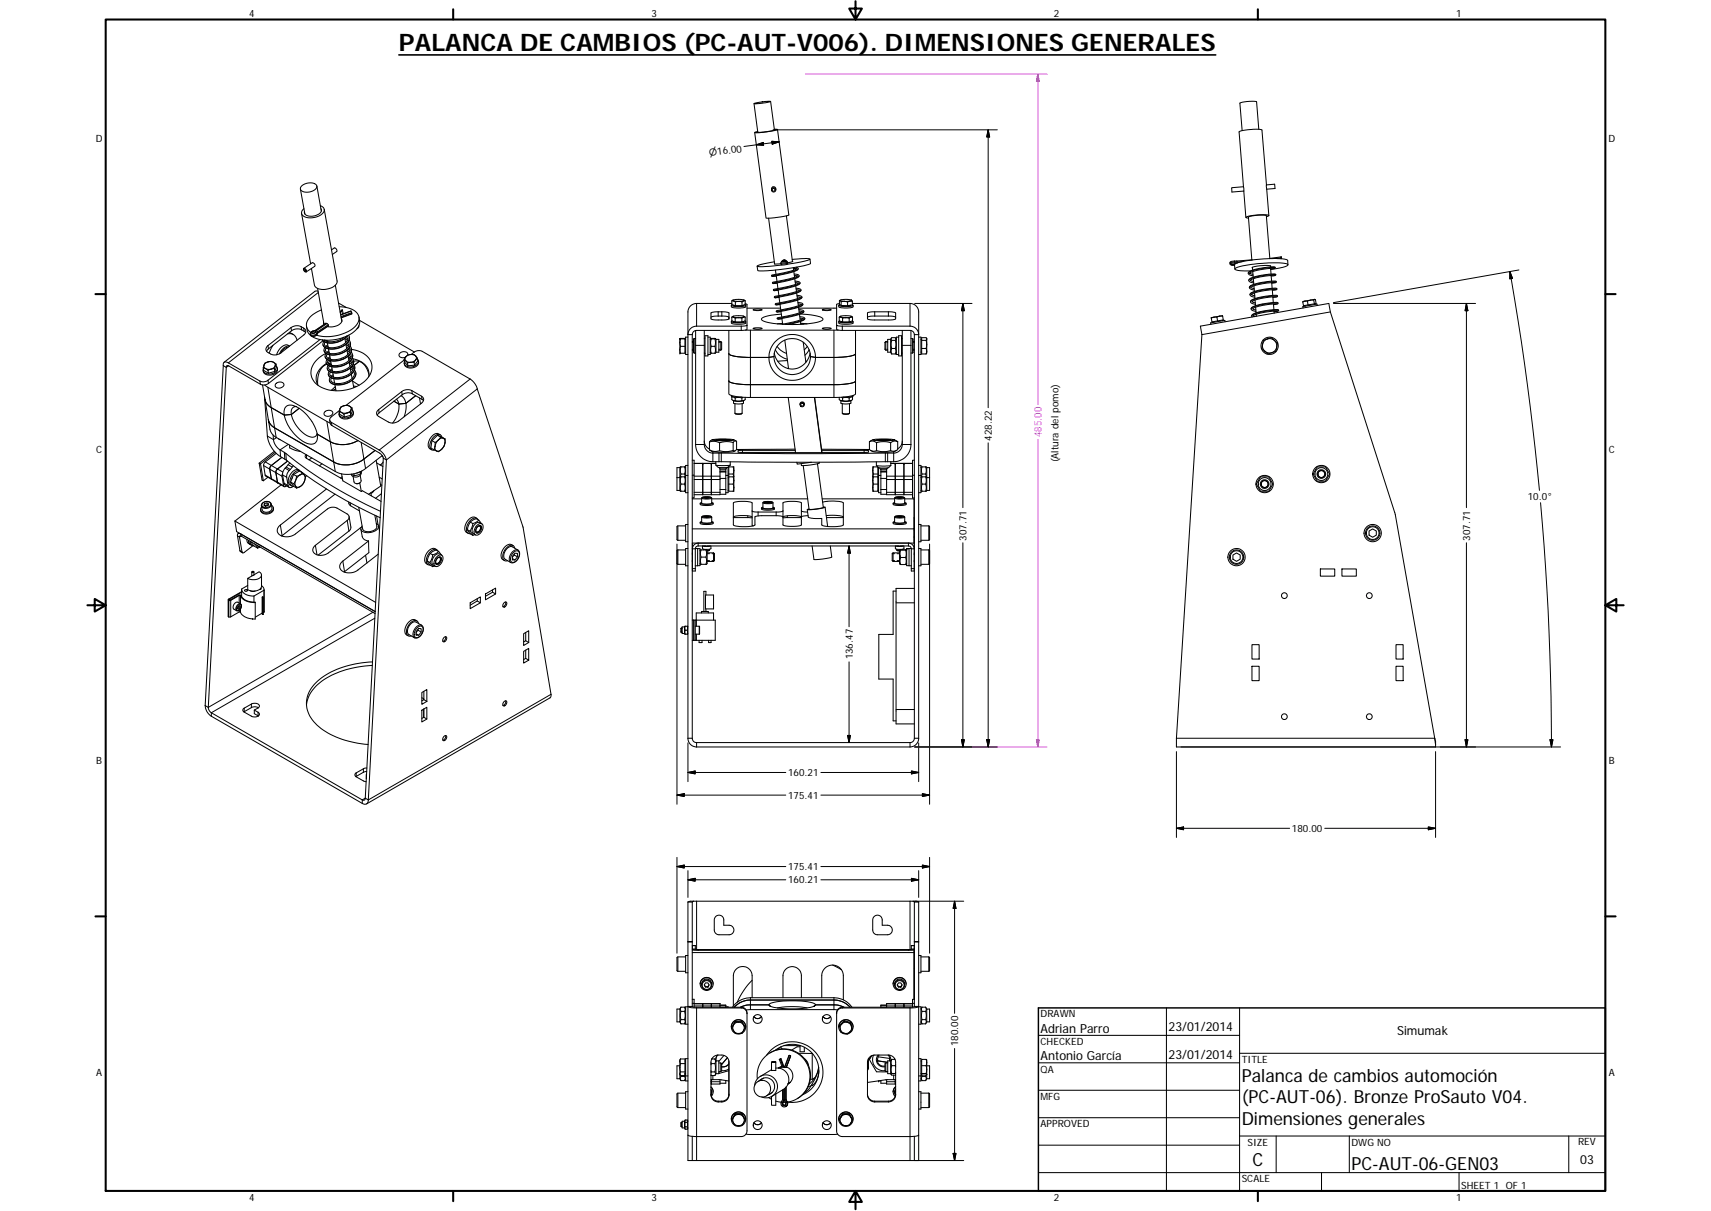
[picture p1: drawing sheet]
<svg xmlns="http://www.w3.org/2000/svg" width="594mm" height="420mm" viewBox="0 0 594 420" stroke-linecap="round" stroke-linejoin="round" font-family="sans-serif">
<defs><g id="words">
<text font-size="8.4" x="138.5" y="17.7">PALANCA DE CAMBIOS (PC-AUT-V006). DIMENSIONES GENERALES</text>
<g font-size="6.3">
<text x="431.1" y="375.3">Palanca de cambios automoción</text>
<text x="431.1" y="382.8">(PC-AUT-06). Bronze ProSauto V04.</text>
<text x="431.1" y="390.3">Dimensiones generales</text>
<text x="434.8" y="404.7">C</text>
<text x="469.2" y="406">PC-AUT-06-GEN03</text>
</g>
<g font-size="4.4">
<text x="361.3" y="358.4">Adrian Parro</text>
<text x="405.8" y="357.8">23/01/2014</text>
<text x="485.1" y="359.2">Simumak</text>
<text x="361.3" y="367.9">Antonio García</text>
<text x="405.8" y="367.3">23/01/2014</text>
<text x="548.7" y="404">03</text>
</g>
<g font-size="3.5">
<text x="86.6" y="5.8">4</text>
<text x="226.3" y="5.8">3</text>
<text x="365.9" y="5.8">2</text>
<text x="505.6" y="5.8">1</text>
<text x="33.2" y="49.4">D</text>
<text x="249.2" y="53.8" transform="rotate(-8 249.2 53.8)">16.00</text>
<text x="558.5" y="49.4">D</text>
<text x="344.4" y="152.9" transform="rotate(-90 344.4 152.9)">428.22</text>
<text x="33.4" y="157.3">C</text>
<text x="367.5" y="160.4" transform="rotate(-90 367.5 160.4)">(Altura del pomo)</text>
<text x="558.6" y="157.3">C</text>
<text x="530.5" y="173.5">10.0°</text>
<text x="335.6" y="187.5" transform="rotate(-90 335.6 187.5)">307.71</text>
<text x="510.4" y="187.5" transform="rotate(-90 510.4 187.5)">307.71</text>
<text x="296.1" y="228.8" transform="rotate(-90 296.1 228.8)">136.47</text>
<text x="33.4" y="265.2">B</text>
<text x="273.6" y="269.3">160.21</text>
<text x="558.6" y="265.2">B</text>
<text x="273.6" y="277.1">175.41</text>
<text x="448.6" y="288.6">180.00</text>
<text x="273.6" y="301.9">175.41</text>
<text x="273.6" y="306.5">160.21</text>
<text x="361.3" y="353">DRAWN</text>
<text x="332.7" y="363" transform="rotate(-90 332.7 363)">180.00</text>
<text x="361.3" y="362.5">CHECKED</text>
<text x="431.1" y="368.7">TITLE</text>
<text x="33.4" y="373.2">A</text>
<text x="361.3" y="372.1">QA</text>
<text x="558.6" y="373.2">A</text>
<text x="361.3" y="381.6">MFG</text>
<text x="361.3" y="391.2">APPROVED</text>
<text x="433.2" y="397.5">SIZE</text>
<text x="469.2" y="397.5">DWG NO</text>
<text x="547.9" y="397.4">REV</text>
<text x="431.1" y="410.2">SCALE</text>
<text x="507.3" y="412.4">SHEET 1 OF 1</text>
<text x="86.6" y="416.7">4</text>
<text x="226.3" y="416.7">3</text>
<text x="365.9" y="416.7">2</text>
<text x="505.6" y="416.7">1</text>
</g>
<text font-size="3.5" fill="#f0f" x="361.6" y="151.7" transform="rotate(-90 361.6 151.7)">485.00</text>
<text font-size="3.3" x="246.4" y="54.2" transform="rotate(-7 246.4 54.2)">⌀</text>
</g></defs>
<g fill="none" stroke="#000" stroke-width=".36">
<path d="M261.8 36l1.3 9.9M261.8 35.9l2.9-.6 2.9-.1-2.9 .6zM267.6 35.2l1.3 9.9M268.8 44.9l1.2 .1-4.9 .9-3.1 .1 1.1-.4M268.9 45l-2.5 .7-3.3 .1M270 44.9l3.9 29.7-4.9 .9-3 .1-4-29.6M437.1 44.9l-.8-9.6-1-.2a11 11 0 0 0-4.8 .7l.8 9.5M104.3 65.6l1.6 8.7M104.7 74l3.2 17.5M104.9 64.4a3.8 3.8 0 0 1 5.1 0 2.41 2.41 0 0 1-2.6 2.2 2.21 2.21 0 0 1-3.1-1.3zM110 64.5l1.6 8.7M111.2 71.4a1.59 1.59 0 0 1 1.4 1.4 1.59 1.59 0 0 1-1 1.6 5.6 5.6 0 0 1-6.7 .1 1.64 1.64 0 0 1 .6-2.1"/>
<path d="M111.4 72.4a1.6 1.6 0 0 1-1.3 2.2 3.3 3.3 0 0 1-4.4-.7v-.4M112.6 72.6l4.4 24.9a3.8 3.8 0 0 1-4 2.9 3.2 3.2 0 0 1-3.8-1.5l-1.1-5.7M266.9 75.7l2.1 15.9M267.9 65.9a.75 .75 0 0 0 1.1 .6 .75 .75 0 0 0 .1-1.2 .75 .75 0 0 0-1.2 .4v.2a.79 .79 0 0 1 .7-1.1 .79 .79 0 0 1 .8 1.1M273 74.9l2.2 15.9M431.8 64.8l-4.2 .3 .1 1.5 4.2-.3M431.8 64.8l.8 10.6M439.7 64.2l-1.5-19.1a15.2 15.2 0 0 0-8 .7l1.6 19M439.7 75.2l.8-.3a1.64 1.64 0 0 0-1.9-.4h-.4a13.6 13.6 0 0 0-5.6 .9l.9 .3M439.7 64.2l.1 1.4M439.7 64.2l2.9-.3 .1 1.4-2.9 .3M439.8 65.6l.8 9.2"/>
<path d="M105.4 93.2a.73 .73 0 0 1 .8 .3 .73 .73 0 0 1-.1 .9l-.6-.6zM105.5 93.1l2.9-1.9a.89 .89 0 0 1 .9 1.2l-3 2M105.6 93.3l.4 .2 .2 .7-.6-.4zM115.1 86.7l1.2-.7 .7 1-.1 .3-1.5 1M116.4 99l2.3 12.5M268.9 90.8l-4.9 1a.71 .71 0 0 0-1 .6h3.7l4.8-.5M269 91.5h2.2M269.2 93.7l.2 1.5M269.5 95.7l.3 1.9M269.8 98.1l.3 2M271.3 90.8h.1M271.7 90.4v.3"/>
<path d="M271.8 90.4l-.5 .5M272 90.6h.1M272.2 90.6l-.5 .2 1.1-.2-.5 .2M272.4 90.6l.9 .1 .2 .6a1.65 1.65 0 0 1-2.3 .3v-.7l.8-.3M275.1 90l4.6-.3 1.5 .2a24 24 0 0 1-7.9 1.8M275.2 90.6l-1.7 .6M275.4 92.9l.2 .8M275.5 93.1l1.1 .2M275.6 94.2l.3 2M275.8 95.1h.7a.66 .66 0 0 1 .9 .4 .66 .66 0 0 1-.5 .9l-3.2 .9-5.2 1.1M275.8 95.6l1.1 .2M275.9 96.7l.3 2"/>
<path d="M276.1 97.5l.7 .1a.62 .62 0 0 1 .8 .2 .62 .62 0 0 1 0 .8l-2.3 .9-6.4 1.3M276.1 98l1.1 .2M276.3 99.2l.3 2M276.4 92.7a.59 .59 0 0 1 .8 .5 .59 .59 0 0 1-.7 .7l-3.5 1.1-4.8 .9M276.6 93.2l-1.9 .8-5.8 1.3a.62 .62 0 0 0-.7 0 .62 .62 0 0 0-.3 .5h1.6M277 95.7l-2.8 1-4.8 1a.82 .82 0 0 0-1.2 .6h1.6M277.3 98.1l-3.5 1.3-4.2 .8a.69 .69 0 0 0-1 .5h1.6M281.2 89.9l.2 1.5a62.8 62.8 0 0 1-17.2 2.6l-1.1-.1-.2-1.6M429.4 90.6l.2 .6M429.4 90.6l-2.2 .3-.1 .8 .2 .2 1.4-.1M434.7 90.1l-5.3 .5M434.8 92.7l.1 1"/>
<path d="M435 94.2l.1 2M435.2 96.7l.1 2M435.4 99.2l.1 1.9M440.9 89.6l-1.2-14.7a12 12 0 0 0-6.2 .4l1.2 14.9M441.1 92.5l.1-.1a11 11 0 0 0-6.2 .3l-.1 .3M441.1 92.2v.4M441.2 93.3l.8-.1a.4 .4 0 0 0 .7 0 .4 .4 0 0 0-.3-.6l-5.4 .6a4.2 4.2 0 0 0-3.6 1.6l.3 .5 1.4 .4M441.2 93.1l.1 2M441.2 93.5l4.5-.9a1.09 1.09 0 0 0 1.4-.9 40.9 40.9 0 0 0-15 .4l-2 .5a1.15 1.15 0 0 0-1.3 .8l1.9 .5 3.5 .1M441.3 95.6l.2 2M441.4 95.8l1-.1a.41 .41 0 0 0 .6-.4 .41 .41 0 0 0-.7-.3l-5.2 .7a4.4 4.4 0 0 0-3.5 1.6l.5 .6 1.2 .3M441.6 98l.1 2"/>
<path d="M441.6 98.3l.8-.1a.41 .41 0 0 0 .6-.1 .41 .41 0 0 0-.1-.6l-5.2 .6a6 6 0 0 0-3.9 1.6l.2 .5 1.5 .4M442.4 93.1l-5.7 .6-2.8 1.1 1.2 .4M442.6 95.6l-4.4 .4a8.8 8.8 0 0 0-4.1 1.3l1.1 .4M442.8 98l-4 .4a9.7 9.7 0 0 0-4.5 1.4l1.2 .3M444.8 89.1l-4 .6M444.9 89.1l-.2 .7M444.9 89.1l.1 .7M447.2 91.8l-.2-1.5a28.9 28.9 0 0 0-11.8-.2 12.7 12.7 0 0 0-6.6 1.7l.1 1.5M94.8 119.8l-1.4 2.7M99.9 115.8a2.58 2.58 0 0 1 3.2 2.3M100.5 115.3l1.3 .8M106.1 115.4l-.3-.3a3.7 3.7 0 0 0-3-1l-1.6 .7-8 6.2-.6 .9"/>
<path d="M108.3 115.2l1.5-.5-.7 .8a.45 .45 0 0 1-.5 .2 .45 .45 0 0 1-.3-.5zM109.4 114.6l.2 .1M109.8 114.8l.4 .3v.5M110.3 100.1l2.2 12.5-.1-.9M110.5 101.1h-1.2l-31.5 24.6M111.1 117.8l-18.1 14.1a2.78 2.78 0 0 1-2.8 .3l-10.9-6.3a1.01 1.01 0 0 0-1.3-.3 1.01 1.01 0 0 0-.5 1.3M111.6 107.5a6.8 6.8 0 0 0-5.2 5.3l.3 1.2 1.2 1.3M112.1 118.2l-18.9 14.9a2.65 2.65 0 0 1-2.8 .2l-10.9-6.3a.52 .52 0 0 0-.7-.1 .52 .52 0 0 0-.2 .6M112.9 118l-.2 .1M113 112.2l-.2 .2M113.1 112.2l-3.7 2.4-.9 .3a1.01 1.01 0 0 0-.6 1.5 1.01 1.01 0 0 0 1.6 .2l.7-1M113.5 118l.1 .4"/>
<path d="M113.5 118.1l-.2 .2M113.7 119l.3 1.5M113.8 119.7l-.7 .5M113.9 113.3l-3.7 2.4M117.5 105.1l2.7 1.6M117.8 106.4a6.9 6.9 0 0 1 6.7 3.1 4.6 4.6 0 0 1-3 5.2 15.6 15.6 0 0 1-11.7 1.6M118.3 109.2l3.5-1.3 .3 .5v.5l-3.6 1.4M118.5 110.6a1.97 1.97 0 0 1-1.9 2.5l-1.2 .3-1.7-.1M118.9 107.6l.2 .9-.4 .5M118.9 107.6h-.3l-.5 .6M118.9 107.6l-.7 1M119.4 117a6.5 6.5 0 0 1-6.8 1"/>
<path d="M119.7 117.4l.3 1.5M119.8 117.6l.8 .5M120 117.1l.8 .5M120.1 119.5l.3 1.5M120.1 119.6l.9 .5M120.4 119.2l.8 .5M120.5 116.6a6.7 6.7 0 0 1-8.4 1.6l-.2-.3M120.6 116.5a2.93 2.93 0 0 1-2.3 3.5l-.7 .3a4.7 4.7 0 0 1-4.9-.6l.2-1M121 118.5a2.88 2.88 0 0 1-2.3 3.5l-.7 .3a4.3 4.3 0 0 1-5-.7l.3-.8M121.1 116.3a3.2 3.2 0 0 1-2.3 4 5.6 5.6 0 0 1-6.5-.3l-.2-.8 .3-.7M121.2 118a2.85 2.85 0 0 1-1.7 4.2 6.2 6.2 0 0 1-6.8 0l-.2-.9 .3-.8M124.6 113l-.1 .5-.6 .5"/>
<path d="M124.6 110a4.9 4.9 0 0 1-3 6 14.2 14.2 0 0 1-13.5 .6l-1.2-1.3-.5-2.1M124.8 111.1l19.1 11M236.1 117.5l1.7-.1v5.2h-1.5M236.1 117.5l.2 .1M236.1 117.5v1.4M236.1 118.9l.2 1.3M236.1 118.9v2.5M236.3 117.6l-.2 1.3M236.3 117.6h1.5M237.8 117.8h.3M238.9 117h-.8v6h.8M239.7 114l1.8-.8h16.2l1.7-.4v1.5l-.8 .3h-16.7a1.45 1.45 0 0 0-1.5 1.5h-1.5l.2-1.1z"/>
<path d="M240.4 116.1v140M240.4 118.5h.4M241 117.5v5M241 117.5h.5M241 117.5l-.2 .1v4.7l.2 .2M241.5 114.7v39.5a6 6 0 0 0 6 6l28.3 .2 34.5-.2a6 6 0 0 0 6-6v-39.5M244.8 116.5h1v7h-1zM244.8 117.2l-.3 .3M245.8 117h.8v6h-.8M246.7 117.5l-.1 .3M246.9 108.5l1.8-.3 4 .2 .4 .2v2.1l-1.8 .3-4-.2-.4-.2zM247 117.6h1.2"/>
<path d="M247 117.6l-.3-.1h1.7l-.2 .1M247 117.6l-.3 1.3 .3 1.3M248.2 117.6l.2 1.3-.2 1.3M248.4 117.5l.2 .3M248.6 117.8h1v4.4h-1zM249.6 118.5h.7M250.3 118.5v3M250.3 118.5a4 4 0 0 1 0 3M253.1 110v.7M253.1 114.6v17.6M253.1 110.1l-.8-.4h-1.7h-2.6l-1.1 .4M253.9 105.9a.87 .87 0 0 0 1.3 .9h2.5a.87 .87 0 0 0 1.2-.9"/>
<path d="M253.9 111.6a.89 .89 0 0 0 1.3 .9h2.5a.89 .89 0 0 0 1.2-.9M254.1 104.4v1.3l1.2 .3M254.1 110v1.3l1.2 .4M254.1 104.4h.6M254.1 110h.6M254.1 105.3h-12.2a3 3 0 0 0-3 2.9v147.9M254.2 111.4l-.2 .1a3.3 3.3 0 0 0 3 .5l1.8-.3-.2-.3M254.5 109.7l-.4 .3M254.5 104.1l-.4 .3M254.7 110l.6 .4M254.7 110l1.7 .2M254.7 104.4l.6 .4"/>
<path d="M254.7 104.4l1.8 .2M254.7 105.9a4.9 4.9 0 0 0 3.4 0M254.7 105.9h.1M254.7 111.5a4.3 4.3 0 0 0 3.4 0M255.3 111.7h2.3M255.3 110.4v1.3M255.3 106h2.3M255.3 104.8v1.2M256.4 110.2l1.2 .2M256.4 110.2l-1.1 .2M256.5 104.6l1.1 .1M256.5 104.6l-1.2 .2"/>
<path d="M257.6 110.4v1.3M257.6 104.7v1.3M258.1 105.9h.1M258.1 110h.6M258.1 110l.3-.1a5 5 0 0 0-3.9 0l.2 .1M258.1 110l-.5 .4M258.1 110l-1.7 .2M258.2 104.4l.2-.2a5.2 5.2 0 0 0-3.9 .1l.2 .1M258.2 104.4l-.6 .3M258.2 104.4l-1.7 .2M258.3 109.7l.4 .3M258.3 104.1l.4 .3"/>
<path d="M258.6 105.7l.3 .2a2.71 2.71 0 0 1-2.6 .5l-2.1-.3-.3-.2 .3-.2M258.7 104.4v1.3l-1.1 .3M258.7 110v1.3l-1.1 .4M258.7 105.4l.7 .2v7.2M258.7 104.4h-.5M258.8 114.5h32.2M261.5 113.9l1.3-.2 1.8 .2a3.6 3.6 0 0 1-3.1 0zM261.5 107.4l1.3-.2 1.8 .2a3.8 3.8 0 0 1-3.1 0zM269.2 118.5a8.1 8.1 0 0 1 8.8-1.9 8.1 8.1 0 0 1 5.2 7.4l-1.8-.3a6.3 6.3 0 0 0-6.3-6.2 6.3 6.3 0 0 0-6.4 6.2l-1.7 .3a7.9 7.9 0 0 1 2.2-5.5zM270.2 100.6l.2 2M270.5 103.1l.3 2M270.8 105.5l.3 2"/>
<path d="M271 106.9h-11.6M271.1 108l.3 2M271.5 110.5l.3 2M271.7 112.2l-1.8 .2M272.5 118l1.2 9.9M276.4 100l.7 .1a.64 .64 0 0 1 .8 .1 .64 .64 0 0 1 0 .8l-2.5 1-6.2 1.3M276.5 100.5l1.1 .2M276.6 101.7l.3 1.9M276.7 102.5l.8 .1a.63 .63 0 0 1 .8 .1 .63 .63 0 0 1 0 .8l-3.4 1.2-5.4 1.1M276.8 103l1.1 .1M276.9 104.1l.3 2M277.1 105h.5a.74 .74 0 0 1 .8 .1 .74 .74 0 0 1 .3 .8l-2.9 1.1-6 1.3"/>
<path d="M277.1 105.5l1.1 .1M277.3 106.6l.2 2M277.3 106.9h13.2M277.4 107.4l.7 .1a.64 .64 0 0 1 .8 .1 .64 .64 0 0 1 0 .8l-3.1 1.2-5.6 1.1M277.4 107.9l1.1 .2M277.6 109.1l.2 1.9M277.6 100.6l-2.5 1-5.2 1.1a.61 .61 0 0 0-1 .6l1.6-.1M277.7 109.9l.8 .1a.68 .68 0 0 1 .9 .5 .68 .68 0 0 1-.8 .8l-4.8 1.3M277.8 110.4l1.1 .2M277.9 108.9a14.3 14.3 0 0 1 7.8 1.7 1.12 1.12 0 0 1-1.3 1 43.7 43.7 0 0 1-19.3-.2 .68 .68 0 0 1-.7-.7 .68 .68 0 0 1 .7-.7l2.8-.7 3.4-.3M277.9 111.5l.2 1M278 103.1l-3.3 1.1-4.8 1a.4 .4 0 0 0-.5 0 .4 .4 0 0 0 0 .6l1.4-.1"/>
<path d="M278 112.2l2.2 .2M278 112.4l1 .1M278.3 105.6l-2.3 .8-5.5 1.2a.61 .61 0 0 0-.6 0 .61 .61 0 0 0-.3 .6l1.6-.1M278.6 108l-2.2 .9-5.2 1.1a.98 .98 0 0 0-1.3 .6h1.6M278.9 118.7l.9 7M278.9 110.5l-2.5 1-4.8 1M285.6 107.4l1.8-.2 1.2 .3a4.2 4.2 0 0 1-3-.1zM285.6 113.9l1.8-.2 1.2 .3a4 4 0 0 1-3-.1zM290.5 112.8l1.6 .4h23.9a3 3 0 0 1 3 2.9h-1.5a1.48 1.48 0 0 0-1.5-1.5h-24.2l-1.3-.2zM291.2 111.6a.87 .87 0 0 0 1.3 .9h2.5a.87 .87 0 0 0 1.2-.9M291.2 105.9a.86 .86 0 0 0 1.3 .9h2.5a.86 .86 0 0 0 1.2-.9M291.4 110v1.3l1.2 .4"/>
<path d="M291.4 110h.6M291.5 105.3l-1 .3v7.2M291.5 104.3v1.3l.6 .4 2.2 .1 1.6-.3v-1.3M291.5 104.3h.3M291.5 111.4l-.3 .1a2.88 2.88 0 0 0 2.7 .5h1.1a.91 .91 0 0 0 1.2-.5l-.3-.1M291.6 105.7l-.4 .2a6.8 6.8 0 0 0 5 0l-.3-.2M291.8 104.3l.3 .4M291.8 104.3l1.4 .2M291.8 109.7l-.4 .3M291.8 104.1l-.3 .2M292 110l.6 .4M292 110l1.7 .2"/>
<path d="M292 111.5a4.3 4.3 0 0 0 3.4 0M292 105.9a4.8 4.8 0 0 0 3.4 0M292.1 104.7v1.3M292.6 111.7h2.2M292.6 110.4v1.3M293.2 104.5l1.1 .3M293.2 104.5l-1.1 .2M293.7 110.2l1.1 .2M293.7 110.2l-1.1 .2M294.3 104.8v1.3M294.8 110.4v1.3M295.1 104.5h-1.9"/>
<path d="M295.1 104.5l-.8 .3M295.1 104.5h.8M295.4 105.9h.1M295.4 110h.6M295.4 110l.3-.1a5.1 5.1 0 0 0-4 0l.3 .1M295.4 110l-.6 .4M295.4 110l-1.7 .2M295.6 109.7l.4 .3M295.6 104.1h.1M295.6 104.1l.3 .4M295.6 104.1l-.5 .4M295.6 104.1a5.9 5.9 0 0 0-3.9 .1l.1 .1"/>
<path d="M295.9 105.3h20.1a3 3 0 0 1 3 2.9v147.9M296 110v1.3l-1.2 .4M297 114.6v17.7a13.9 13.9 0 0 1-7.4 1.2M301.2 108.5l1.8-.3 7.6 .2 .4 .2v2l-1.8 .4-7.6-.2-.4-.2zM307.6 118.5h.6M307.6 118.5a4 4 0 0 0 0 3M307.6 118.5v3M308.2 117.8h1v4.4h-1zM309.5 117.3l-.3 .5M309.6 118.1l-.2 1.1 .2 1.7M309.6 118.1l-.2-.4 .2-.5h1.2l.3 .3-.3 .6M309.6 118.1h1.2"/>
<path d="M310.8 118.1l.3 1.1-.3 1.7M311 110.1l-.9-.4h-1.6h-5.5l-1.8 .4M311 117.3l.2 .5M312 116.5h1v7h-1zM312 117h-.8v6h.8M313 117.2l.3 .3M313.3 114.6v39.6a3 3 0 0 1-3 3l-25 .2-37.8-.2a3 3 0 0 1-3-3v-39.6M316.3 117.5h.5M316.8 117.5l.2 .1v4.7l-.2 .2M316.8 117.5v5M317 118.5h.5M317.5 116.1v140"/>
<path d="M319 117h.8v6h-.8M319.8 117.8h.2M320 118.1h1.5M321.5 118.1l.3 1.4M321.7 117.3l.1 .3M321.8 119.5v2.4M321.8 119.5l-.3 1.4M321.8 117.6l-.3-.4h-1.5v5.6h1.5M321.8 117.6v1.9M321.8 117.6l-.3 .5M421.1 111.6l.1 .3M421.5 110l-1 .2 .1 .2"/>
<path d="M421.5 110l-.9 .4M421.5 110h1M422.5 110l.3 1.3M423.5 109.7l-2 .3M423.5 109.7l-1 .3M423.5 109.7h1M424.4 111.1l.1 .2M424.5 109.7h-1M424.5 109.7l.2 1.3-3.9 .7-.2-1.3M425.4 111.6l-.1-.5-4.9 .9v.5M435.6 101.6l.1 2M435.8 104.1l.1 1.9"/>
<path d="M436 106.6l.1 1.9M436.2 109.1v.6M438.4 119.5l-.2 .7a1.54 1.54 0 0 0 1 1.7M438.4 119.5v1.1l.8 1.3M440 117.6l-1.2 .9-.4 1M440 117.6l-.7 .2a.95 .95 0 0 0-.9 1.3v.4M440 117.6l1.1-.1 1.4 .6M440 117.6l.7-.2a1.56 1.56 0 0 1 1.8 .7M441.8 100.5l.1 2M441.8 100.7l1-.1a.39 .39 0 0 0 .5-.4 .39 .39 0 0 0-.6-.2l-5.2 .6a4.4 4.4 0 0 0-3.5 1.7l.5 .5 1.2 .3M442 103.2l.8-.1a.4 .4 0 0 0 .6 0 .4 .4 0 0 0-.2-.6l-5.5 .6a4.2 4.2 0 0 0-3.5 1.6l.5 .6 1.2 .3M442 103l.1 2"/>
<path d="M442.2 105.7l1-.1a.41 .41 0 0 0 .6-.5 .41 .41 0 0 0-.7-.2l-4.8 .6a5.4 5.4 0 0 0-3.9 1.6l.3 .6 1.4 .4M442.2 105.5l.1 1.9M442.3 107.9l.1 .7M442.4 108.2l1.4-.3 .1-.3-2-.1-4.8 .7a2.61 2.61 0 0 0-2.5 1.6l.1 .2M442.5 118.1l.6 .9 .2 1.5M442.5 118.1l.5 .5a.92 .92 0 0 1 .3 1.5v.4M443 100.5l-4 .3a10 10 0 0 0-4.5 1.4l1.2 .4M443.2 103l-4.8 .5a6.1 6.1 0 0 0-3.7 1.2l1.1 .4M443.4 105.4l-4 .4a10.2 10.2 0 0 0-4.5 1.3l1.1 .4M443.6 107.9l-3.6 .3a11.4 11.4 0 0 0-4.9 1.4l.4 .3M452.3 104.8l.3 1.3 1.6-.3M452.5 104.6l-.2 .2"/>
<path d="M452.5 104.6h.1M453.1 104.5l-.6 .1M453.1 104.5l-.8 .3M453.1 106l.1 .2M453.1 104.5h.9M454 104.5l.2 1.3M455 104.1l-1.9 .4M455 104.1l-1 .4M456.1 104.1l.3-.2-1.4 .2M456.1 104.1h-1.1M456.1 104.1l.4 1.5M456.6 103.9l.4 1.4-2.8 .5"/>
<path d="M457.3 106v-.5h-.3l-4.7 .9 .1 .5M77.5 126.9l-6.3 117.9M77.5 126.9l1.1 .6M78.6 127.5l-6.3 117.9M91.2 133.6l.8 5M91.4 127.6l.8 .3M91.4 127.6l.2 .9 1.6 1M91.7 126.7v.6l.5 .6M91.7 126.7l-.3 .9M91.9 137.7l.9 13.6a10.2 10.2 0 0 0 4.6 7.1l1.5 .9a151.4 151.4 0 0 0 33.1 20.3M91.9 133.6l22.7 13.1M92 138.6l1.2 7a4.2 4.2 0 0 0 2.1 2.8l20.6 11.9"/>
<path d="M92 138.6a3.9 3.9 0 0 0 2.2 2.8l4.5 2.6M92.2 127.9l.8 .6M92.2 127.9l1.2 .3 .7-.1M92.8 120.1l8.5-6.6a3.4 3.4 0 0 1 3.3-.2l.8 .6a1.33 1.33 0 0 1 .8 1.1 1.33 1.33 0 0 1-.7 1.2l-8.3 6.5a3.4 3.4 0 0 1-3.2 .1l-.9-.5a1.28 1.28 0 0 1-.3-2.2zM93 128.5l.2 1M93.1 125.6a1.29 1.29 0 0 0-1.4 1.1M93.1 125.6l-.9 .4-.5 .7M93.1 125.6l1-.1 .9 .2M93.1 125.6a1.9 1.9 0 0 1 1.9 .1M94.1 128.1l-1.1 .4M95 125.7l.4 .4 .1 .9M95 125.7l.8 .6"/>
<path d="M95.2 127.9l-1.1 .2M95.2 127.9l.2 1M95.5 127l-.3 .9M95.5 127l-.5 .6-.9 .5M95.8 133.1a1.58 1.58 0 0 1 1.5-.6 1.58 1.58 0 0 1 1.3 1.2 1.69 1.69 0 0 1-1.5 1 1.69 1.69 0 0 1-1.6-1zM95.8 126.3l.2 1-.6 1.6-2.2 .6M95.8 126.3l-.3 .7M96 127a1.72 1.72 0 0 1-1.5 2.6 2.07 2.07 0 0 1-3.1-1.5l.1-.3M96.3 127.7a2.48 2.48 0 0 1-3.4 2.4 1.62 1.62 0 0 1-1.5-1.6M100 120.5a3.2 3.2 0 0 0-2.5 1.9M100.5 120.1a3.6 3.6 0 0 0-3.5 2.7M100.5 120.1a2.61 2.61 0 0 0-3.7 1.4l-.8 1.6"/>
<path d="M113.3 126.1a5.6 5.6 0 0 0-2.8 7.6M113.5 126.3a6.6 6.6 0 0 0-3.2 7.1M113.9 120.2l-.3 .2M114 121l.3 1.6M114.1 126.2l.3 .1M114.2 121.8l-.7 .5M114.3 122.3l-.3 .2M114.4 123.1l.3 1.6M114.5 123.8l-.6 .5M114.6 126.1l-.6 .1M114.6 124.3l-.2 .3M114.7 129.1a.9 .9 0 0 0 .3 1.4"/>
<path d="M114.8 125.2l.3 1.5M114.8 125.3l-1 .5M114.8 126.6l.3 .1M114.9 125.9l-.6 .5M115 126.4l-.3 .2M115.2 127.3l.2 1.5M115.3 128l-.7 .5M115.4 128.5l-.3 .2M115.5 129.3l.3 1.6M115.7 130l-.7 .5M115.8 130.6l-.3 .2M115.9 131.4l.3 1.5"/>
<path d="M116.3 133.5l.4 2.1M116.4 134.2l-1.4 1.2M116.6 135l-1.2 .5M120.5 121.5l.2 1.5M120.5 121.7l.9 .5M120.8 121.3l.7 .4M120.9 123.6l.2 1.5M120.9 123.8l.8 .5h-.7M120.9 121.1h.7M121.1 123.3l.8 .5M121.2 125.7l.3 1.5M121.3 125.8l.8 .6"/>
<path d="M121.3 120.5a2.84 2.84 0 0 1-2.2 3.6 5 5 0 0 1-5.6-.2l.1-1M121.5 126l-.2 .1M121.5 125.4l.8 .5M121.6 120a2.84 2.84 0 0 1-1.7 4.3 5.8 5.8 0 0 1-6.9-.1l-.1-.6 .3-1a7.4 7.4 0 0 0-5.1 7.9 8.3 8.3 0 0 0 8.3 5.1 12.7 12.7 0 0 0 12.4-6.3 5.6 5.6 0 0 0-3.9-7.3l-2.8-.8M121.6 127.7l.3 1.5M121.6 127.9l.9 .5M121.7 122.6a2.74 2.74 0 0 1-2 3.5 5.4 5.4 0 0 1-5.9-.1l.2-1.1M121.9 127.5l.8 .5M122 122.1a2.83 2.83 0 0 1-1.8 4.2 6.2 6.2 0 0 1-6.6 .2l-.4-.9 .3-.9M122 129.8l.3 1.5M122.1 124.7a2.86 2.86 0 0 1-2.2 3.5 5 5 0 0 1-5.7-.2l.2-1M122.3 124.2a2.85 2.85 0 0 1-1.7 4.2 5.7 5.7 0 0 1-6.8-.1l-.2-.7 .3-.8"/>
<path d="M122.3 125.5l-.3 .2M122.4 131.9l.4 2.6M122.4 132.2l2.3 1.5M122.5 126.8a2.83 2.83 0 0 1-2.3 3.5l-.4 .2a5.9 5.9 0 0 1-4.8 0M122.5 124.5a5.7 5.7 0 0 1 5.6 5.8l-.1 .5M122.6 127.1l-.6 .4M122.7 126.3l.4 .8v1.2M122.7 133.9l1.2 .2M122.8 125.3a4.5 4.5 0 0 1 5.1 4.1l.2 .5M122.8 128.8a2.87 2.87 0 0 1-2.2 3.6l-.2 .1a5 5 0 0 1-5.5-.3l.2-1.1M123.1 128.3a2.8 2.8 0 0 1-1.7 4.2 6 6 0 0 1-6.8 .1l-.2-.9 .3-.8M123.1 128.3a6.6 6.6 0 0 1-8.6 2.5l-.5-1 .3-1"/>
<path d="M124.7 125.4l-1.7 1.3M136.8 139.2l1.7 1M137.7 138.5l.8 1.7M139.2 137.3a3.5 3.5 0 0 1 1.7 2.7l-2.4 .2M140.3 124.7l.6 .5M140.3 124.7l.2 1 1.1 1.2 2.3-.2M140.4 124.9l-20.2 15.7M140.9 125.2l.6 .7M140.9 125.2l.4 .3 1.3 .2M140.9 123.8l-.3 .7 .3 .7M140.9 123.8l-.6 .9M141.5 125.9l.1 1"/>
<path d="M141.5 123.2a1.46 1.46 0 0 0-1.1-1.3 1.46 1.46 0 0 0-1.5 .6 1.05 1.05 0 0 0 0 1.4 1.05 1.05 0 0 0 1.4 .2l.5-.2M142.6 123l-1 .3-.7 .5M142.6 123a1.84 1.84 0 0 0-1.7 .8M142.6 125.7h1.2M142.6 125.7l-1.1 .2M142.6 123a1.39 1.39 0 0 1 1.7 .5M142.6 123l1 .1 .7 .4M143.8 125.7l.1 1M143.8 122.2a2.71 2.71 0 0 1 2.8-.3l16.9 9.8 1.1 1 .9 1.6 16.1 48.8 9.7 58.2-.3 .8-63.7 36.8M143.8 122.2l-1.1 .8M144.3 123.5l.6 .8M144.3 123.5l.3 .7-.3 .7"/>
<path d="M144.3 124.9l-.7 .5-1 .3M144.3 124.9l-.5 .8M144.3 137.3l-3.4 2.7M144.9 124.3l-.6 .6M144.9 124.3l.2 .9-1.2 1.5M145 124.6a1.73 1.73 0 0 1-1.5 2.6 2.12 2.12 0 0 1-3.1-1.6v-.3M145.3 125.2a2.57 2.57 0 0 1-3.7 2.4l-1-.7-.3-.9M147 139l-3.8-2.4a3.3 3.3 0 0 0-3.5 .4l-8.1 6.2-.6 .9M236.1 121.4v1.1l.2 .1M236.1 121.4l.2 1.2M236.3 120.2l-.2 1.2M236.3 120.2h1.5"/>
<path d="M237.8 122.2h.3M240.4 121.5h.4M241 122.5h.5M244.5 122.5l.3 .2M246.6 122.2l.4 .4M247 122.6h1.2M247 120.2h1.2M247 120.2l-.3 1.2 .3 1.2M248.2 120.2l.2 1.2-.2 1.2M248.6 122.2l-.4 .4M249.6 121.5h.7M253.1 122.7v.1a13.2 13.2 0 0 0 7.5 1.2h6.4"/>
<path d="M253.1 132.2v.1a14 14 0 0 0 7.5 1.2h29M253.1 132.2v4.4a9.9 9.9 0 0 0 6.2 1.3h30.3a14.6 14.6 0 0 0 7.4-1.2v-4.4a13.9 13.9 0 0 1-7.4 1.2M253.9 137.2a.95 .95 0 0 0 1.3 .6h2.3M254.1 137.7h.6l.6 .4M254.1 137.7v.9l.6 .4h.6M254.2 137.6l-.1 .1M254.5 138.9a5.2 5.2 0 0 0 3.9 0M254.7 139v.9a5.1 5.1 0 0 0 3.4 0v-.9M255.3 138.1l.9-.2 1.4 .2M255.3 139h2.3M255.3 138.1v.9M257.6 138.1v.9"/>
<path d="M257.9 137.8l-.3 .3M258.7 137.9v.7l-.6 .4h-.5M267 124l1.7-.3a6.3 6.3 0 0 0 6.4 6.3 6.3 6.3 0 0 0 6.3-6.3l1.8 .3a8.1 8.1 0 0 1-8.1 8 8.1 8.1 0 0 1-8.1-8zM268.8 122.5a6.3 6.3 0 0 0 6.3 5.6 6.3 6.3 0 0 0 6.2-5.6M269.2 121.3a5.9 5.9 0 0 0 4.2 3.3M269.8 120.2l1.2 1.3 2.1 1.1M273.4 125.1l-3.4 .2M273.7 137.9l2.5 19.1M273.8 127.8h-.3M279.8 125.3h.3M280.3 120.2l-1.1 1.2M280.9 121.3l-1.4 2"/>
<path d="M282.8 137.9l2.5 19.1M282.9 137.9l2.5 19.1M291.4 137.9v.7l.6 .4h.6M291.8 138.9a5.2 5.2 0 0 0 3.8 0M292 139v.9a5.2 5.2 0 0 0 3.4 0v-.9M292.2 137.8l.4 .3M292.6 139h2.2M292.6 138.1l.8-.2 1.4 .2M292.6 138.1v.9M294.8 138.1v.9M295.9 137.6l.1 .1M296 137.7l-1.2 .4"/>
<path d="M296 137.7v.9l-.6 .4h-.6M296.2 137.2a1.81 1.81 0 0 1-2.1 .6h-1.5M297 122.7v.1a12.3 12.3 0 0 1-6.8 1.2h-7M307.6 121.5h.6M309.2 122.2l.4 .6M309.6 120.9l-.2 .7 .2 1.2M309.6 120.9h1.2M309.6 122.8h1.2M310.8 120.9l.3 .7-.3 1.2M311.2 122.2l-.4 .6M313.3 122.5l-.3 .2M316.3 122.5h.5"/>
<path d="M317 121.5h.5M319.8 122.2h.2M320 120.9h1.5M321.5 120.9l.3 1M321.8 121.9l-.3 .9M439.2 121.9l.5 .4a.94 .94 0 0 0 1.6 .1h.3M439.2 121.9l1 .5h1.4M443.3 120.5l-.7 1.3-1 .6M443.3 120.5l-.1 .6a1.52 1.52 0 0 1-1.6 1.3M94.8 151l.3 2.2 .8 1.7 1.1 1 1.7 1.1a147.6 147.6 0 0 0 33.4 20.4M95.2 156.6l-5.2 4.1M95.6 156.9l-5.1 4.1"/>
<path d="M95.9 157.3l-4 3.1-.4 .8 .6 3.8 2.3 1.4M96.6 152.2l.7 .4M97.8 158.7l-3.6 2.8-.5 .7 .7 4.2M99.8 160l-3.9 3.2-.1 .6 .7 3.8M100.5 154.4l.1 1 1.9 .9 1.8 .3M101.2 143.8l-2.5 .2a13.9 13.9 0 0 0 8.8 10.1 2.25 2.25 0 0 0 2.7-3l-.1-.5M101.2 143.8a10.9 10.9 0 0 0 7.1 7.9 1.59 1.59 0 0 0 1.8-1.2M102.8 141.1a1.9 1.9 0 0 0-1.6 2.7l-2.5 .2a2.55 2.55 0 0 1 .8-3.1 2.55 2.55 0 0 1 3.2 .1 15.3 15.3 0 0 1 7.4 9.6M103.9 141.7l-2.7 2.1M106.3 157.7a.72 .72 0 0 0 .1 1.3l12.5 7.2M108.3 158.9l-1 .7M110.1 150.6l4.6 2.6a10.2 10.2 0 0 0 9.6-.3"/>
<path d="M112.9 142.7a1.53 1.53 0 0 1 2.6 .7 1.71 1.71 0 0 1-1.4 1 1.71 1.71 0 0 1-1.6-.8zM114.5 145.8l.5 1.7 16.9 9.7 .8 .8 .4 1M117.8 142.8l.8 .3M117.8 142.8l.1 .9 1.7 1M117.8 142.4l-2.8 2.2a1.09 1.09 0 0 0 .1 1.9l16.8 9.8 1.6 1.7 .7 1.6M118 141.9l-.2 .9M118 141.9l.1 .7 .5 .5M118.6 143.1l.8 .6M118.6 143.1l.5 .2h1.4M119.4 143.7l.2 1M119.4 140.8l-.9 .4-.5 .7M119.4 140.8a1.3 1.3 0 0 0-1.4 1.1"/>
<path d="M119.4 140.8l1.1-.1 .9 .2M119.4 140.8a1.78 1.78 0 0 1 2 .1M120.5 143.3l-1.1 .4M121.4 140.9l.8 .6M121.4 140.9l.5 .6v.7M121.6 143.1l-1.1 .2M121.6 143.1l.2 1M121.9 142.2l-.3 .9M121.9 142.2l-.5 .6-.9 .5M122.2 141.5l-.3 .7M122.2 141.5l.2 1-.6 1.6-2.2 .6M122.3 142.2a1.74 1.74 0 0 1-1.5 2.7 2.14 2.14 0 0 1-3.1-1.6l.1-.3"/>
<path d="M122.7 142.9a2.48 2.48 0 0 1-3.5 2.4 1.76 1.76 0 0 1-1.5-1.6M130.2 156.3l-3.8 3a10 10 0 0 1-10.5 1M130.6 159.7l1.6 8.9-4.2 2.9M131.2 142.3l8.5-6.6a3.5 3.5 0 0 1 3.3-.2l3.4 2a1.33 1.33 0 0 1 .7 1.2 1.33 1.33 0 0 1-.7 1.2l-8.3 6.4a3.4 3.4 0 0 1-3.3 .1l-3.3-1.9a1.28 1.28 0 0 1-.3-2.2zM132.6 158.2l.4 .3M132.7 158.1l-5.8 4.5a10.2 10.2 0 0 1-10.5 1l-20.5-11.9a4.3 4.3 0 0 1-2.2-2.8l-.5-3.3a4.2 4.2 0 0 0 2.1 2.8l20.6 11.9M133.1 159l-6.3 117.9M133.1 159l1.1 .6M134.2 159.6l-6.3 117.9M140.3 144.6a9.1 9.1 0 0 0 .6-4.6l-2.4 .2a9.1 9.1 0 0 1-2.2 6.6M150 152.9l1.1 .6M150 152.9l-.4 2.5 1.1 .7"/>
<path d="M150.7 156.1l.9 .4M151 154.9l.1 1.1 .5 .5M151 154.9l-.3 1.2M151.1 153.5l-.1 1.4M151.9 151l1.1 .6M152.2 152.7l-.7 .8-.5 1.4M152.2 152.7l-1.1 .8M152.9 150.9a2.3 2.3 0 0 0-3.5 1.2 2.51 2.51 0 0 0 .5 3.9M153 151.6l.9 .5M153 151.6l-.8 1.1M153.3 155.9l-.7 .5-1 .1M153.3 155.9l-1.1 .8-.6-.2"/>
<path d="M153.4 151.6a1.52 1.52 0 0 0-1.4-.9 1.52 1.52 0 0 0-1.4 .9l-.3 .3a3.2 3.2 0 0 0-.5 4.1l1 .1M153.9 152.1l-.7-.1-1 .7M153.9 152.1l.6 .7v.8M153.9 152.1l.6 .2M154.5 153.6l-.3 1.3-.9 1M154.5 153.6l-.5 1.4-.7 .9M154.5 152.3v1.3M154.5 152.3l-2.6-1.3-1.9 1.9M240.4 159.7h.6v5.2h-.6M244.5 153a3.1 3.1 0 0 0 1.8 2.8M246.3 156.1l1.8 .5 1.7-.2M246.3 153.4v2.7"/>
<path d="M246.3 156.1l.9 .6M246.3 153.4l1.8-.3 1.7 .5M247.2 152.6l2.6-.3 5.1 .3-3.5 .4zM247.2 152.6l-.9 .8M248.5 152.6l3.4-.2 1.6 .2-2.8 .2zM248.5 152.6l3.5-.1zM249.8 153.6v2.8M250 152.8l3.5-.2zM254.6 156.3l-2.4 .4-2.4-.3M254.6 153.5v2.8M254.6 153.5l.4-.5 .8 .1v2.8l-.6 .5-.6-.1M254.6 153.5l-2.4-.3-2.4 .4"/>
<path d="M254.8 152.6l.8 .4M255.2 140.1v3.3M255.2 143.4l1 .4 1.2-.1 .3-.3M255.3 156.4a16.3 16.3 0 0 1-7 .4h-.8M257.7 140.1v3.3l-.9 .2-1.6-.2M276.1 155.8l-20.4 .2M276.1 156.3h-18.6a.77 .77 0 0 0-1.2 .5l19.9 .2M277.8 140.4a.76 .76 0 0 1 .7-1 .76 .76 0 0 1 .8 1M285.2 155.9l16.7 .1M285.3 156.3l16.2 .1v.5l-.9 .1h-15.3M292.5 140.1v3.3M292.5 143.4l.8 .2 1.7-.2"/>
<path d="M292.5 143.4l1 .4 1.1-.1 .3-.3M295 140.1v3.3M301.9 153.2l1.2-.2 1.2 .6M301.9 156l1.2 .5 1.2-.2M301.9 153.2v2.8M302.2 156.3a13.3 13.3 0 0 0 6.6 .6l1.5-.1M303 152.6l5-.3 2.6 .3-4.5 .4zM303 152.6l-1.1 .6M304.3 152.6l3.3-.2 1.7 .2-2.8 .2zM304.3 153.6l2.5-.4 2.4 .4M304.3 156.3l1.9 .4 3-.4M304.3 153.6v2.7"/>
<path d="M304.8 152.7h4M309.2 153.6v2.7M310.6 152.6l1.1 .6M311.3 156.3l-.7 .4M311.7 153.2l-1.2-.2-1.3 .6M311.7 153.2v2.8l-1.2 .5-1.3-.2M313.3 153a2.91 2.91 0 0 1-1.6 2.7M317.5 159.7h-.7v5.2M90 160.7l.5 .3M90 160.7l1 5.9 .4 .2-.9-5.8M91.9 174.7l.8-.2 .6 .3-.2 .6-.9 .2-.6-.3zM91.9 174.7l.1 .8"/>
<path d="M92 175.5h-.1M92.7 174.5l.1 .7 .3 .2M92.8 175.2l-.8 .3M93 165.6l-1.6 1.2M94.3 175.3a1.37 1.37 0 0 1 .6 1.5 1.37 1.37 0 0 1-1.2 1 2.08 2.08 0 0 1-3.2-1.2l.3-.7M94.4 166.4l2.1 1.2M94.9 176.2a2.4 2.4 0 0 1-3.8 1.8l-.6-1.1M96.5 167.6l2.2 1.2M97.6 168.2l-16 12.6M98.1 164.4l-.2 .8 .6 3.3a.53 .53 0 0 0 .4 .4 .53 .53 0 0 0 .6-.3M99.4 162.1l1.4 .8M100 161.2l1.4 .9"/>
<path d="M100.6 160.6l-1.2 1.5a3.3 3.3 0 0 0-1.3 2.7l.6 3.2 1.7 1.1M100.9 167.2l1.1 .7M100.9 167.2l1 1.5M101.5 165.6l-.2 .5M101.8 161.6l-.7 .9a3.6 3.6 0 0 0-1.6 3.1l.5 2.9a.94 .94 0 0 0 .8 .7 .94 .94 0 0 0 1-.5M101.9 168.7l1.1 .6M101.9 164.6l1.1 .6M102 167.9l.7 .8M102.7 166.7l-.7 1.2M102.7 168.7l.3 .6M102.7 166.7l-.3 .9 .3 1.1M102.7 168.7l.7 .4 .8-.3"/>
<path d="M103 165.2l-.3 1.5M103.9 163.1a2.78 2.78 0 0 0-3.5 2.2 2.15 2.15 0 0 0 .9 3.3M104 163.3a3.7 3.7 0 0 0-3 5.1l.9 .3M104.2 164.8l-1 .9-.5 1M104.2 164.8l-1.2 .4M104.2 168.8l-1.2 .5M104.2 164.8l.8-.3 .7 .4M104.6 163.7l.1 .2M105 164.1l.7 .8M105 164.1l-.8 .7M105 164.1l-1-.7-2.1 1.2-1 2.6M105.7 166.9l-.7 1.3-.8 .6"/>
<path d="M105.7 164.9a1.46 1.46 0 0 1 0 2M105.7 164.9l.3 .7-.3 1.3M105.7 166.9l-.7 1.2-.8 .7M106.5 165.1l-.5 .3M111.8 160.9l-.9 .7M113.4 169.7l-16.1 12.5a2.16 2.16 0 0 0-.9 2.6 2.16 2.16 0 0 0 2.3 1.4 5.1 5.1 0 0 0 3.9-1l11.1-8.6a3.3 3.3 0 0 1 3.3-.3l3.5 2a1.28 1.28 0 0 1 .1 2.3l-11.1 8.6a1.88 1.88 0 0 0-.8 2.3 1.88 1.88 0 0 0 2.1 1.2 4.4 4.4 0 0 0 3.2-.9l11.4-8.8M116.3 171.4l-18.5 14.6M118.6 164.4l.4 2.4M118.8 165.4l-.6 .4M121.1 174.2l.4 1.1 3.3 1.9M121.2 179.2l.6 3.7-.2 .9-11.1 8.8M122 164.5l1 .5"/>
<path d="M122.9 164.4l.1 .6M124.6 176l1.3 7.5a2.95 2.95 0 0 0 4.2 .3l.8-1-.8-4M124.7 163.8l-.9 .3M124.8 167.6l-1.1 .2M124.9 167.6l.5 2.9M125 163.7h.1M125.1 164.9l.3 1.9a1.37 1.37 0 0 1-1.1 1 1.37 1.37 0 0 1-1.4-.6l-.3-1.9M125.1 163.7h.1M125.1 163.7l.1 .7M125.2 164.4l-2.2 .6M125.4 164a1.82 1.82 0 0 1-1.5 1.5 1.82 1.82 0 0 1-1.9-1M125.6 163.4l-.4 1"/>
<path d="M125.8 170.3l6.5 3.7M128.8 171l.1 1M129.9 170.2l-1.1 1M130.8 160.6l2.1 1.3M130.8 179l.5 3.1M131.7 165.6l1 .6M131.9 161.3h.2M132.1 168.1l.5 .3M132.4 171.3l-2 1.6M133 160.3l-1 1M165.6 179.8a2.33 2.33 0 0 0-3.5 1.3 2.54 2.54 0 0 0 .5 3.9M235 165.7v4.5h1.1v-4.5"/>
<path d="M235 165.7h1.1M236.1 170.2l.3 .2M236.1 162.2h-1.1v3.5M236.1 162.2v3.5M236.2 165.4h.2M236.2 165.4l-.1 .3M236.4 168l-.2 .9 .2 1.5M236.4 165.4l-.2 1 .2 1.6M236.4 170.4h1.3M236.4 168h1.3M236.4 165.4h1.3M236.4 164.5l-.2 .9"/>
<path d="M236.4 162l-.2 .9 .2 1.6M236.4 162l-.3 .2M236.4 164.5h1.3M236.4 162h1.3M237.7 165.4h.2M237.7 165.4l.2 1-.2 1.6M237.7 168l.2 .9-.2 1.5M237.7 164.5l.2 .9M237.7 162l.4 .2M237.7 162l.2 .9-.2 1.6M237.9 165.4l.2 .3M238.1 165v5.9h.8"/>
<path d="M238.1 170.2l-.4 .2M238.1 165h.8M238.9 161.5h-.8v3.5M240.4 173.1h3.2M241 164.9v7.9h-.6M241 160.8h7.5M243.1 174.6a.86 .86 0 0 0 1.2 .7h2.1a.84 .84 0 0 0 1.2-.7M243.6 174.3l-.5 .3a6.5 6.5 0 0 0 4.5 0l-.5-.3M243.7 172.6a4.1 4.1 0 0 1 3.4 .2v1.8a4.9 4.9 0 0 1-3.5 0zM243.7 179.2a4.1 4.1 0 0 1 3.4 .2v1.8a4.9 4.9 0 0 1-3.5 0zM244 160.8v10.8M244.9 172.5v.3"/>
<path d="M244.9 179.1v.3M245.8 172.5v.3l.4-.2h-1.7l1.3 .2M245.8 179.1v.3l.4-.2h-1.7l1.3 .2M247 160.8v10.8M247.1 173.1h33.4M248.5 161.4l1 .8 3.3-.1M248.5 160.2v1.2l.3 .1 4.7-.1M249.7 162.2l.3 .5M250 162.7v8.9h-9M250 162.7h2v7.1v1.7h-2M250 163h2M250 163.6h2"/>
<path d="M252 165h.8M252.4 162.2l-.4 .6M252.8 170.1h.2M252.8 165.8h.2M252.8 162.3h.2M252.8 165v5.9h-.8M252.8 162.1v2.9M253 168h1.6M253 165.4h1.6M253 164.5h1.6M253.5 161.4l-.7 .7M253.5 160.2v1.2"/>
<path d="M254.6 165.4l.2 1.3M254.6 168l.2 1.2M254.6 162l.2 1.2M254.6 164.5l.2 .9M254.6 162h-1.6v8.4h1.6M254.6 165.4h.2M254.6 162h.2v1.2M254.6 179.6l6.5 .1M254.6 179.4a9.9 9.9 0 0 1 6.5 0M254.8 165.4v1.3M254.8 166.7v2.5M254.8 169.2v1.2h-.2"/>
<path d="M254.8 163.2v2.2M254.8 166.7l-.2 1.3M254.8 169.2l-.2 1.2M254.8 163.2l-.2 1.3M264.4 176.2a.86 .86 0 0 0 1.2 .8h2.1a.88 .88 0 0 0 1.2-.8M264.9 176l-.5 .1a1.55 1.55 0 0 0 1.9 .5h1.4a.87 .87 0 0 0 1.1-.5l-.4-.1M265 174.2a4 4 0 0 1 3.4 .3v1.7a5.3 5.3 0 0 1-3.5 0zM266.2 174.1v.3M267.1 174.1v.3l.4-.2h-1.7l1.3 .2M271.9 179.3l-2.1-.4h-5.7l-1.7 .3-.3 .1v2.8a11.3 11.3 0 0 1-7.5 0v-7.6a9.9 9.9 0 0 1 6.5 0v7.7l.4 .2M271.9 179.4a9.5 9.5 0 0 1 6.4 0M271.9 177.2l-1.7 .5h-7.6l-1.5-.4"/>
<path d="M271.9 174.4a10 10 0 0 1 6.4 .1v7.6a9.9 9.9 0 0 1-6.4 0zM276.7 160.4l.1 .6 5-.6M278.3 177.2l.8 .4 1.3 .1M278.3 179.6l-6.4 .1M280.3 176.8l.3 2.6M280.6 178.9l-2.3 .4M283.8 160.9l2.1 15.2-2.3 .5-2.7 .1-2-15.2M284.4 160.4a.94 .94 0 0 1-1.2 .6l-4.7 .5h-.2l-.1-.7M285.5 173.1h25.1M285.6 174.2a12.3 12.3 0 0 1 7.2 .3v7.6a11.3 11.3 0 0 1-7.5 0v-2.2M285.8 175.9l.7 .1-2.7 .6-3.5 .2 .6-.2M286.5 176l.9 6.7"/>
<path d="M286.9 178.9a10.6 10.6 0 0 1 5.9 .5M287 179.6h5.8M303.1 165.4h.2M303.1 165.4v1.3M303.1 166.7l.2 1.3M303.1 166.7v2.5M303.1 169.2v1.2h.2M303.1 169.2l.2 1.2M303.1 163.2l.2 1.3M303.1 163.2v2.2M303.3 165.4l-.2 1.3M303.3 168l-.2 1.2"/>
<path d="M303.3 162l-.2 1.2M303.3 164.5l-.2 .9M303.3 168h1.5M303.3 165.4h1.5M303.3 164.5h1.5M303.3 162h1.5v3.4M303.3 162h-.2v1.2M304.3 161.5l.7 .8 1.1 .1 2.4-.1 .8-.8M304.3 161.5l1.9 .2 3.1-.2M304.3 160.2v1.3M304.8 165.4v5h-1.5M304.8 170.1h.2"/>
<path d="M304.8 165.8h.2M304.8 162.3h.2M305 165v5.9h.9M305 162.3v2.7M305 165h.9M305.4 162.3l.5 .6M305.9 163h1.9M305.9 163.6h1.9M307.8 163.6v8h9M307.8 163.6v-.9h-1.9v8.8h1.9M308.2 162.3l-.4 .5M309.3 160.2v1.3"/>
<path d="M310.1 174.6a.86 .86 0 0 0 1.2 .7h2.1a.84 .84 0 0 0 1.2-.7M310.6 174.3l-.5 .3a6.5 6.5 0 0 0 4.5 0l-.5-.3M310.6 179.3a4 4 0 0 1 3.5 .1v1.8a5 5 0 0 1-3.5 0zM310.6 172.7a4 4 0 0 1 3.5 .1v1.8a5 5 0 0 1-3.5 0zM310.8 160.8v10.8M311.9 172.5v.3M311.9 179.1v.3M312.8 179.1v.3l.4-.2h-1.7l1.3 .2M312.8 172.5v.3l.4-.2h-1.7l1.3 .2M313.9 160.8v10.8M314.1 173.1h3.3v10.4h-77M316.8 164.9h.7"/>
<path d="M316.8 164.9v7.9h.7M316.8 160.8h-7.5M317.4 179.5v.5M319 161.5h.8v3.5M319 165h.8M319.8 170.2l.3 .2M319.8 165v5.9h-.8M319.9 165.4l-.1 .3M319.9 165.4h.2M320.1 168l-.2 .9 .2 1.5M320.1 165.4l-.2 1 .2 1.6M320.1 164.5l-.2 .9"/>
<path d="M320.1 162l-.2 .9 .2 1.6M320.1 170.4h1.3M320.1 168h1.3M320.1 165.4h1.3M320.1 164.5h1.3M320.1 162h1.3M320.1 162l-.3 .2M321.4 164.5l.2 .9M321.4 165.4l.2 1.3-.2 1.3M321.4 168l.2 1.2-.2 1.2M321.4 165.4h.2M321.4 162l.2 1.2-.2 1.3"/>
<path d="M321.4 162l.4 .2M321.6 165.4l.2 .3v-3.5h1v3.5M321.8 170.2l-.4 .2M322.8 165.7h-1v4.5M322.8 165.7v4.5h-1M437.6 165.4h2.2a.94 .94 0 0 1 1.3 1l.5 .9a.92 .92 0 0 1-.2 1.6 1.82 1.82 0 0 1-2.3 1.5h-.3a1.74 1.74 0 0 1-2.1-1.5l-.1-.3a1.47 1.47 0 0 1 .3-1.9zM457.3 162h1.8a1.71 1.71 0 0 1 2 1.5l.2 .3a.95 .95 0 0 1-.2 1.6l-.5 .9a.94 .94 0 0 1-1.5 .7h-1a.93 .93 0 0 1-1.3-1l-.5-.9a.77 .77 0 0 1 0-1.3zM81.6 180.8l.6 3.6 48.1 27.8M81.6 180.8l48.8 28.2M83 184.9l-.4 .3M83.6 185.3a.68 .68 0 0 0-.8-.2 .68 .68 0 0 0-.3 .8l.8 5.2 .9 .7M85.7 187.2l.3 1.1 .9 .6"/>
<path d="M86.9 187.8a1.29 1.29 0 0 0 1.2 1.5M87.2 188l1 1.5 1.2 .7M87.2 189.1a1.43 1.43 0 0 1-.9-1.6l.3 1.1 .9 .6M87.4 198.4v1.5M87.5 198.3l.3-.1 .4 .2-.5 .2zM87.8 189.3l-3.1 2.4-.4 .1-1.1-5.7 .4-.2 46.6 27M88.2 198.4v1.1M88.4 188.7l1 1.5M89.3 189.2l.8 .5M90.3 189.8l-.9 .4M90.8 199.5v4a3.2 3.2 0 0 1-4.5 1.3l-.3-.2v-3.9M125.3 183.6l.5 2.5"/>
<path d="M126.9 192.7l.5 2.6M128 187.7l-9 7a2.17 2.17 0 0 0-.9 2.6 2.17 2.17 0 0 0 2.3 1.4 5 5 0 0 0 3.9-1l7-5.4M128.1 191.7l-8.6 6.8M130.7 181.6a1.35 1.35 0 0 1 .8 1.5 1.35 1.35 0 0 1-1.2 1.1 3.8 3.8 0 0 1-5-.5l.4-1.2M131.4 182.5l.4 1.7M148.4 194.6l.8 1.3 1 .7M148.4 194.6l.8 .6M149.2 195.2l1 1.4M149.4 192l-.8 1.5-.2 1.1M149.4 192l.8 .5M150.2 192.5l-.2 1.1-.8 1.6M150.9 196.3l-.7 .3"/>
<path d="M151.6 190.7a2.48 2.48 0 0 0-3.7 1.6 2.3 2.3 0 0 0 .7 3.6M151.8 193.6a.86 .86 0 0 1 1.4-.3 .86 .86 0 0 1-.1 1.4 1.17 1.17 0 0 1-1.8 .9 2 2 0 0 1 .5-2zM151.9 193a1.14 1.14 0 0 1 1.6-.3 1.14 1.14 0 0 1 .2 1.6 2.37 2.37 0 0 1-2.7 2.1 2.66 2.66 0 0 1 .9-3.4zM151.9 193.6a.67 .67 0 0 1 1-.1 .67 .67 0 0 1 0 1.1 .89 .89 0 0 1-.6 .9 .89 .89 0 0 1-1-.3l.1-.9zM152.1 191.2a1.58 1.58 0 0 0-2.8 .3 3.3 3.3 0 0 0-.7 4.4l.7 .1M152.1 195.4h.1M152.3 191.3l-2.1 1.2M152.3 191.3l.9 1.2M152.3 191.3l-.9-.5-2 1.2M152.5 193.4a1.24 1.24 0 0 1 .3 1.4 1.24 1.24 0 0 1-1.2 .7l-.3-.2M152.9 193.9v.1M153.4 192.6a2.01 2.01 0 0 0-3.2 1.4 1.66 1.66 0 0 0 .9 2.5"/>
<path d="M162.3 183.8l1 1.4 .9 .5M162.3 183.8l.8 .5M163.1 184.3l1.1 1.4M163.3 181.1l-.7 1.3-.3 1.4M163.3 181.1l.9 .6M164.2 181.7l-.4 1.4-.7 1.2M164.9 185.5l-.7 .2M165.5 182.4a1.16 1.16 0 0 1 1.2-.8 1.16 1.16 0 0 1 1 .9 2.75 2.75 0 0 1-2.6 3.1 2.35 2.35 0 0 1 .4-3.2zM165.8 182.8a.82 .82 0 0 1 1.1-.4 .82 .82 0 0 1 .3 1.2 1.26 1.26 0 0 1-.7 1.2 1.26 1.26 0 0 1-1.3-.1 2.04 2.04 0 0 1 .6-1.9zM165.8 182.8a.68 .68 0 0 1 1-.1 .68 .68 0 0 1 0 1 .9 .9 0 0 1-.6 .9 .9 .9 0 0 1-1-.3l.1-.7zM166 180.3a1.75 1.75 0 0 0-3 .6 3.1 3.1 0 0 0-.5 4.1l.8 .2M166 184.5v.1"/>
<path d="M166.2 180.5l-2 1.2M166.2 180.5l.9 1.1M166.2 180.5l-.9-.5-2 1.1M166.4 182.5a1.22 1.22 0 0 1 .4 1.2 1.22 1.22 0 0 1-1 .9l-.5-.2M166.9 183.1h.1M167.3 181.7a1.99 1.99 0 0 0-3.2 1.4 1.65 1.65 0 0 0 1 2.5M176 190.4a1.73 1.73 0 0 1 1.9-.7l1.9 1.1a2.61 2.61 0 0 1-.6 3.9l-.7 .4-.9 .2-2.2-1.2a2.59 2.59 0 0 1 .6-3.7zM177.9 193.8l.9 .5M178.2 189.3a2.46 2.46 0 0 0-3.7 1.6 2.34 2.34 0 0 0 .7 3.6M178.5 192.2l.1 .4M178.6 192.6l-.7 .8M178.6 192.6l1.1 .6"/>
<path d="M178.7 190.2a1.43 1.43 0 0 0-1.2-1.1 1.43 1.43 0 0 0-1.4 .8 3.5 3.5 0 0 0-1.1 4.5l1.2 .1M178.8 191.9l.9 .1v1.2l-.9 1.1-.9-.1v-1.2zM238.1 182.5h-2.7l-.3 .2-.1 4.5 .4 .3h2.7M238.1 196.3h.1M238.1 190.8h-2.7l-.4 .3 .1 4.5 3 .2M238.1 196.3h.8M238.9 190.3h-.8v6M238.9 182h-.8v6h.8M240.4 191.8h.1M240.4 194.8h.1M240.4 188.4v9.7h1v-7.7l.4-.8 .6-.2h73.3l.4 .2 .3 .8v7.7h1v-.8M241.4 190.3h.8v6"/>
<path d="M242.2 190.4h.8v5.9h-1.6M242.4 188.4a2 2 0 0 0-2 2M243 195.5l.4 .3M243.1 181.2a.86 .86 0 0 0 1.2 .7h2.1a.84 .84 0 0 0 1.2-.7M243.4 190.8h1.7M243.4 195.8h1.7M243.4 193.3h1.7M243.4 190.8l-.2 1.3 .2 1.2M243.4 193.3l-.2 1.2 .2 1.3M243.4 190.8l-.4 .3M243.9 189.4v1l.9 .2 2-.2v-1M244 189.4h2.7"/>
<path d="M244.3 189.4h.8M244.3 190.6v.2M245.1 190.8l.4 .3v4.4l-.4 .3M245.1 190.8l.2 .9-.2 1.6M245.1 193.3l.2 1-.2 1.5M245.5 191.8h2.2M245.5 194.8h2.2M245.6 189.4h.8M246.4 190.9l-.9 .3M246.4 190.8l-.9 .2M246.4 190.6v.2M247.1 181l.5 .2a6.5 6.5 0 0 1-4.5 0l.5-.2"/>
<path d="M247.7 191.8v3M247.7 191.8l.4 .3v2.4l-.4 .3M282 189.4l.6 4.7 .3 .1 2.6-.2 3.2-.6-.4-4M310.1 191.8l-.3 .3v2.4l.3 .3M310.1 191.8h2.2M310.1 194.8h2.2M310.1 191.8v3M310.1 181.2a.86 .86 0 0 0 1.2 .7h2.1a.84 .84 0 0 0 1.2-.7M310.6 181l-.5 .2a6.5 6.5 0 0 0 4.5 0l-.5-.2M310.9 189.4v1l.9 .2 2-.2 .1-1M311 189.4h2.7M311.4 189.4h.7"/>
<path d="M311.4 190.8l1 .2M311.4 190.6v.2M311.4 190.9l.9 .3M312.5 190.8l-.2 4.7 .4 .4M312.6 189.4h.8M312.7 193.4l-.2 1 .2 1.5M312.7 190.9l-.2 1.5 .2 1M312.7 195.9h1.7M312.7 190.9h1.7M312.7 193.4h1.7M313.4 190.6v.1M314.4 190.9l.3-.1h-2.2l.2 .1"/>
<path d="M314.4 190.9l.3 1.2-.3 1.3M314.4 193.4l.3 1.2-.3 1.3M314.7 190.8l.1 .3M314.8 190.4h.8h-.8M314.8 190.4v5.9h1.6M314.8 190.4h.1M314.8 190.4h.5M314.8 195.5l-.4 .4M315.4 188.4a2 2 0 0 1 2 2M316.4 190.3h-.8v6M317.4 183.5v4.9h-77M317.4 191.8h.1"/>
<path d="M317.4 194.8h.1M317.4 186.5h.1M317.4 183.5h.1M319 190.3h.8v6h-.8M319 182h.8v6h-.8M319.8 190.8h2.8l.2 1.6a5 5 0 0 1-.3 3.4h-2.7M319.8 182.5h2.7a5 5 0 0 1 .3 3.3l-.1 1.6-2.9 .1M428.1 192.6l1.2-.7 1.3 .7v1.4l-1.3 .8-1.2-.8zM458.4 197.4h5v2.5h-5zM465.9 197.4h5v2.5h-5zM475.4 184.2l1.2-.7 1.3 .7v1.5l-1.3 .7-1.2-.7zM79.2 208.1v5.8l.8 .2 3.3-1.8a5.4 5.4 0 0 0 5.3 2.5v-5.7"/>
<path d="M79.6 208.2h.1M82.5 211.1l.5 .2M82.9 210.2v.3M82.9 210.5l.5 .3M82.9 210.5l-.4 .5M83 210.2h.4v.6l-.4 .5h-.5v-.6zM83.9 210l-1.3-1a1.57 1.57 0 0 0-1.4 2.3l.9 .6a1.53 1.53 0 0 0 1.8-1.5M83.9 205.5l-4.4 2.5 .1 .2M83.9 205.3l-4.7 2.8 .8 .3 3.3-1.8a5.1 5.1 0 0 0 5.3 2.3l-2-.2M83.9 204.4v2.7M84.5 207.7l-.5-.5a.77 .77 0 0 0-1.1-.7l-3.3 1.7M85 204.7a.43 .43 0 0 1 .6-.2 .43 .43 0 0 1 .2 .6 .44 .44 0 0 1-.6 .1 .44 .44 0 0 1-.2-.5z"/>
<path d="M86 203.1l-2.1 1.2a3.6 3.6 0 0 0 4.3 2.5M86 200.7l4-2.3a1.35 1.35 0 0 1 .7 1.5 1.35 1.35 0 0 1-1.4 1.1h-.3a4.4 4.4 0 0 1-3-.3zM86.8 204.9l.9 .3 .9-.2M87.6 214.7l.1 .1M87.7 214.7v.1M88.2 206.8v2.1M90.6 204v.4l-.5 .1M90.8 203.2l.7 .7 .2 .9-3.5 2M91.1 207.1v.4M91.1 213v-.3l-2.5 1.4M91.3 207v.5h-.2M91.3 207.4v5.8h-.2v-5.7"/>
<path d="M91.7 204.6v7.8l-.4 .2M142.8 216.3l1.3-.6 2.3 1.2a2.8 2.8 0 0 1-.9 4.1l-1.3 .4-2.2-1.2a2.79 2.79 0 0 1 .8-3.9zM144.5 219.9l.9 .5M144.7 215.4a2.27 2.27 0 0 0-3.4 1.2 2.51 2.51 0 0 0 .4 4M145.1 218.4l.1 .3M145.2 218.7l-.7 .8M145.2 218.7l1 .6M145.3 216.3a1.46 1.46 0 0 0-1.2-1.1 1.46 1.46 0 0 0-1.5 .8 3.5 3.5 0 0 0-1 4.5l1.2 .1M145.4 218l.8 .1v1.2l-.8 1.1-.9-.1v-1.2zM163.3 209.1l3.5-2v2l-3.5 2.1zM165.7 207.7v.8l-2.4 1.5M165.7 208.5l1.1 .6"/>
<path d="M168.6 206.1l3.5-2.1v2.1l-3.5 2zM171 205.5l1.1 .6M171 204.7v.8l-2.4 1.4M175.1 209.1a.56 .56 0 0 1 .9-.1 .56 .56 0 0 1-.2 .9 .66 .66 0 0 1-.4 .7 .66 .66 0 0 1-.8-.4zM175.6 208.9v.1a1.42 1.42 0 0 1-1 1.5M181.8 219.9l1.8-1.1v4.1l-1.8 1zM182.5 219.4v2.9l-.7 .4M236.6 217.9v1.5M236.6 219.4h.2M236.6 217.9h.2M236.8 217.5h.9v2.3h-.9zM237.7 219.8l.2 .2"/>
<path d="M237.9 217.3h.7M237.9 218.7h.7M237.9 218.7v1.3M237.9 217.3v1.4M237.9 217.3l-.2 .2M238.6 217.3v1.4M238.6 218.7v1.3M238.6 217.3l.3 .2M238.9 219.8l-.3 .2M240.4 215.2h.5M240.9 215.2h.1M240.9 215.2h.5"/>
<path d="M241.4 215.2h6.9v7h-6.9M241.4 215.2v7M241.4 217.3l1.5 .1v2.5l-1.5 .1M241.7 215.2v-2.5h6v2.5M243.6 212.7v-.5h2.3v.5M245 206.4h2.7v4.9h-2.7zM245.1 206.4v-1.2h-.7v7M245.1 211.3v.9M311.1 205.1h-1v15h-5v15.5h5v14.5h1M311.1 209.1h6.4M317.5 204.2h-6.4v42.5v4.5h6.4M129.3 230.9a30.4 30.4 0 0 0-19.6 7.1 10.8 10.8 0 0 0-3.3 6.6"/>
<path d="M129.3 229.7a29.6 29.6 0 0 0-20.2 7.8 9.6 9.6 0 0 0 1.7 14.7 30.4 30.4 0 0 0 17 6.1M147.2 239.9v2.8l-.7 .4M154.2 221.1a.57 .57 0 0 1 .9 0 .57 .57 0 0 1-.1 .8 .68 .68 0 0 1-.5 .8 .68 .68 0 0 1-.8-.4zM154.7 220.9v.1a1.43 1.43 0 0 1-.9 1.5M181.8 226l1.8-1v4l-1.8 1.1zM182.5 228.4l1.1 .6M182.5 222.3l1.1 .6M182.5 225.6v2.8l-.7 .4M237.9 220h.7M240.4 222.2h.5M240.9 222.2h.1M240.9 222.2h.5"/>
<path d="M242.7 222.2v.7h1v-.7M246 222.2v.7h.9v-.7M434.7 223.7h2.5v5h-2.5zM434.7 231.2h2.5v5h-2.5zM484.7 223.7h2.5v5h-2.5zM484.7 231.2h2.5v5h-2.5zM71.2 244.8l1.1 .6M71.2 244.8l.7 2.1 1.2 1.4 52.7 30.4a1.26 1.26 0 0 0 1.5 .2 1.26 1.26 0 0 0 .6-1.4M72.3 245.4l.3 1.1 .8 .8 52.4 30.2a.64 .64 0 0 0 .7 .1 .64 .64 0 0 0 .3-.7M84.4 246l3.4-1.9a1.52 1.52 0 0 1 2.2 1.1l-1.7 1.2 1.3 .7a.79 .79 0 0 1 .5 .9 .79 .79 0 0 1-.9 .6h-1.7l-2.9-1.7-.3-.4zM88.3 246.4v1.2l1.4 .8M89.7 245.6l-1.1-.4-.8 .1-3.1 1.7"/>
<path d="M146.5 246.4l1.7-1v4.1l-1.7 1zM146.5 240.3l1.7-1.1v4.2l-1.7 1zM146.5 242.1l.6 .3v.4M146.5 249.3l.7-.4v-2.9l-.1 2.9 1.1 .6M147.2 242.7l1 .7M154.1 255.6a.59 .59 0 0 1 .9-.3 .59 .59 0 0 1 0 .9 .68 .68 0 0 1-.5 .8 .68 .68 0 0 1-.8-.4zM154.7 255.2v.1a1.43 1.43 0 0 1-.9 1.5M175.1 243.4a.56 .56 0 0 1 .9-.1 .56 .56 0 0 1-.2 .9 .67 .67 0 0 1-.4 .7 .67 .67 0 0 1-.8-.3zM175.6 243.1v.2a1.42 1.42 0 0 1-1 1.5M238.9 256.1h1.5M240.4 256.1a1.45 1.45 0 0 0 1.5 1.5h74.1a1.48 1.48 0 0 0 1.5-1.5M311.1 246.2h6.4"/>
<path d="M317.5 256.1h1.5M319 256.1a3 3 0 0 1-3 3.1h-74.1a3 3 0 0 1-3-3.1M498.2 256.1l.2 2.2M498.2 256.1l-13.7-77.6-22.6-70.3-.5-2.9-44.6 7.9 .5 2.9-8.8 140v3.1h89.9v-.9M126.8 276.9l1.1 .6M127.2 270.1h.1M127.2 268.8v1.3M127.2 268.8v.1M127.2 268.8h.1M127.3 267.7l-1.1 .2-2.6 1.5M127.4 266.5l-1 .1-2.7 1.6a.74 .74 0 0 0-.5 .6 .74 .74 0 0 0 .5 .7l2.7 1.5 .7 .2M238.9 313v89.7h1.5"/>
<path d="M238.9 313h1.5M240.4 313v36.2M240.8 312.7l-1.9 .3M240.8 312.7l-.4 .3M248.7 317.8a1.66 1.66 0 0 1 1.7-.1 1.66 1.66 0 0 1 .9 1.5v1.8h1.9a1.65 1.65 0 0 1 1.6 1.7 1.65 1.65 0 0 1-1.6 1.6h-3.5a1.68 1.68 0 0 1-1.7-1.6v-3.8zM303.5 318.1a1.65 1.65 0 0 1 1.8-.5 1.65 1.65 0 0 1 1 1.6v1.8h1.9a1.65 1.65 0 0 1 1.6 1.7 1.65 1.65 0 0 1-1.6 1.6h-3.5a1.65 1.65 0 0 1-1.7-1.6v-3.5zM317 312.7h-76.2M317 312.7l2 .3M317 312.7l.5 .3M317.5 313v36.2M317.5 313h1.5M319 313v89.7h-1.5"/>
<path d="M238.1 332l-3 .2-.1 4.5 .4 .3h2.7M238.9 331.5h-.8v6h.8M240.4 329.6h77v17.1M240.4 330.5h77M240.4 329.6v-.3l2 .3M289.1 334.8l3.1 1.7M317.4 329.3l-2 .3M317.4 336h.1M317.4 333h.1M317.4 328.1h-1v1.2l-.6 .2h-73.8l-.6-.2v-1.2h-1v1.2M319 331.5h.8v6h-.8M319.8 332h2.7a5 5 0 0 1 .3 3.4l-.1 1.5-2.9 .1"/>
<path d="M235 350.1h1.1v4.4h-1.1zM236.1 354.5l.3 .7M236.4 349.4h1.3M236.4 355.2h1.3M236.4 353.8h1.3M236.4 350.9h1.3M236.4 349.4l-.3 .7M236.4 349.4l-.2 .6 .2 .9M236.4 353.8l-.2 .5 .2 .9M236.4 350.9l-.2 1.1 .2 1.8M237.7 349.4l.2 .6-.2 .9M237.7 350.9l.2 1.1-.2 1.8"/>
<path d="M237.7 353.8l.2 .5-.2 .9M237.7 349.4l.4 .7M238.1 354.5l-.4 .7M238.9 349.3h-.8v6h.8M240.4 349.2h-1.5l.6 .3 2 .2h15.9a2 2 0 0 1 2 2M240.4 346.7h.6v2.7M240.4 348.1h.6M240.4 349.2l1.5 .3h15.5a2 2 0 0 1 2 2.2M241 348.2h9v1.3M243.1 341.4a2.24 2.24 0 0 1 2.3-2.3 2.24 2.24 0 0 1 2.2 2.3M244 348.2v1.3M244.3 340a1.86 1.86 0 0 1 2.7 .6 1.86 1.86 0 0 1-.8 2.6 1.86 1.86 0 0 1-2.6-1.1 2.03 2.03 0 0 1 .7-2.1z"/>
<path d="M244.6 341.7l.3 .6M244.9 342.3h.9M244.9 342.3v.2M244.9 341h.9l.4 .8-.4 .7h-.9l-.4-.7zM245.8 342.3v.2M246.2 341.7l-.4 .6M247 348.2v1.3M250 348.7h2v.8M252 349.3l.8 .2M253.9 356.3a2.5 2.5 0 0 1 2.5-2.5 2.5 2.5 0 0 1 2.5 2.5M254.1 356.6l.6 1.1M254.3 349.5a7.7 7.7 0 0 1 6.3-3.3h29a7.6 7.6 0 0 1 6.2 3.3"/>
<path d="M254.7 355.7l-.3 1 .3 1M254.7 355.7l-.6 .9M254.7 357.7a1.18 1.18 0 0 0 1.8 .9M254.7 357.7l.8 .6 1 .3M255.2 354.6l-.5 1.1M255.2 354.4v.2M255.4 349a7.7 7.7 0 0 1 5.2-2h29a7.6 7.6 0 0 1 5.6 2.5 7.6 7.6 0 0 0-5.6-2.5h-29a7.6 7.6 0 0 0-5.7 2.5zM256.4 354.6l1 .3 .7 .7M256.4 354.6l-1 .3-.7 .8M256.4 354.6h-1.2M257.5 358.5l-1 .3-1-.2M257.5 354.6l.6 1"/>
<path d="M257.5 354.6h-1.1M257.5 354.4v.2M257.7 358.4a2.47 2.47 0 0 0 .6-3.7 2.47 2.47 0 0 0-3.8 .1 2.47 2.47 0 0 0 .8 3.7M258.1 355.6l.3 1-.2 .9M258.1 355.6l.6 .9M258.2 357.5a1.16 1.16 0 0 1-1.7 1.1M258.2 357.5l-.7 .8-1 .3M258.7 356.5l-.5 1M258.7 356.5l-1.2-2.1h-2.3l-1.1 2.2M259.4 351.7v40.6a2 2 0 0 1-2 2h-15.9l-1.8-.1-.8-.4M261.1 340.1a25.3 25.3 0 0 0-5.1 7.6M261.1 346.2v-7.7a3.3 3.3 0 0 0-3.2-3.2 3.3 3.3 0 0 0-3.3 3.2v10.5"/>
<path d="M261.8 352.7a1.56 1.56 0 0 0 2.6 0M267 348.6l-7.6 .1-2.3 .8M267.1 348.4a27.6 27.6 0 0 1 13.3-.8l2.5 .7 .3 .3-.5 .5 .4-.4a16 16 0 0 1-8.4 1.3 15.3 15.3 0 0 1-7.7-1.3l.5 .4-.5-.5zM269.9 349.7a30.1 30.1 0 0 1 10.3 0M271.9 346.2v-7.7a3.2 3.2 0 0 1 3.2-3.1 3.2 3.2 0 0 1 3.2 3.1v7.7M283.2 348.6l7.6 .1 2.2 .8M285.3 346.2v-7.7a3.7 3.7 0 0 1 3.8-3.7 3.7 3.7 0 0 1 3.7 3.7v8.4M285.7 352.7a1.6 1.6 0 0 0 2.7 0M290.5 351.7v40.6a1.96 1.96 0 0 0 2 2h23.9l1.7-.1 .9-.4M290.8 350.4h-31.7M290.9 350.2l.6-.5 1-.2h23.5l3-.3-.7 .3-1.9 .2h-23.9a1.97 1.97 0 0 0-2 2zM291.2 356.3a2.5 2.5 0 0 1 2.5-2.5 2.5 2.5 0 0 1 2.5 2.5"/>
<path d="M291.5 356l.3 1.1M291.8 357.1l.5 .9 .9 .5M291.8 357.1l.3 1.1M292.1 358.2l1.1 .3M292.1 358.2a2.48 2.48 0 0 1 .1-3.8 2.48 2.48 0 0 1 3.7 .8 2.48 2.48 0 0 1-1.5 3.5M292.1 358.2l.9 .5h1.1M292.3 355.2l-.8 .8M292.3 355.2l-.5 .9v1M293.1 354.4l-.8 .8M293.1 354.4l1.1 .3M293.1 354.1l2.3 .7M293.1 354.1v.3"/>
<path d="M293.1 354.1l-1.6 1.9M294.2 354.7l1.2 .3M294.2 354.7h-1l-.9 .5M294.2 354.7l.9 .5 .5 .9M295.1 358l-.9 .5h-1M295.1 358a1.2 1.2 0 0 1-1.9 .5M295.4 355l.2 1.1M295.4 354.8l.5 2.4M295.4 354.8v.2M295.6 356.1v1l-.5 .9M295.6 356.1l.3 1.1M295.9 357.2l-.8 .8"/>
<path d="M307.8 348.7h-1.9v.8M310.8 348.2v1.3M311.3 340a1.86 1.86 0 0 1 2.7 .6 1.86 1.86 0 0 1-.9 2.6 1.86 1.86 0 0 1-2.5-1.1 1.99 1.99 0 0 1 .7-2.1zM311.6 341.7l.3 .6M311.9 342.3h.9M311.9 342.3v.2M311.9 341h.9l.4 .8-.4 .7h-.9l-.4-.7zM312.8 342.3v.2M313.2 341.7l-.4 .6M313.9 348.2v1.3M314.6 341.4a2.25 2.25 0 0 0-2.2-2.3 2.25 2.25 0 0 0-2.3 2.3M316.8 348.2h-9v1.3"/>
<path d="M317.5 346.7h-.7v1.4M317.5 348.1h-.7v1.3M319 349.3h.8v6h-.8M319.8 354.5l.3 .7M320.1 349.4l-.3 .7M320.1 353.8l-.2 .5 .2 .9M320.1 350.9l-.2 1.1 .2 1.8M320.1 349.4l-.2 .6 .2 .9M320.1 349.4h1.3M320.1 355.2h1.3M320.1 353.8h1.3M320.1 350.9h1.3"/>
<path d="M321.4 353.8l.2 .7-.2 .7M321.4 349.4l.2 .8-.2 .7M321.4 350.9l.2 1.4-.2 1.5M321.4 349.4l.4 .7M321.8 350.1h1v4.4h-1zM321.8 354.5l-.4 .7M360.5 359.2h69.9M405 349.7v63.5M430.4 349.7v63.5M236.1 369.8h-1.1v4.5h1.1v-1.5M236.1 374.3l.3 .6M236.1 368.2l.2 .8"/>
<path d="M236.1 368.2v2.3M236.1 370.5l.2 1.4M236.1 370.5v2M236.1 372.5v.3M236.1 372.8l.1 .3M236.3 369l-.2 1.5M236.3 371.9l-.2 .6M236.3 367.4l-.2 .8M236.3 367.4h1.5v5.8h-1.5l-.2-.7M236.3 369h1.5M236.3 371.9h1.5M236.4 373.2v.3"/>
<path d="M236.4 373.5h1.3M236.4 373.5l-.2 .5 .2 .9M237.7 373.5l.2 .5-.2 .9M237.8 373.2l-.1 .3M237.8 368.1h.3M238.1 379.3h-2.7l-.3 .2-.1 4.5 .4 .3h2.7M238.1 374.3l-.4 .6h-1.3M238.1 372.4h-.3v.5M238.1 373.3v1.7h.8M238.1 373.3h.8M238.9 378.8h-.8v6h.8M238.9 367.3h-.8v6"/>
<path d="M246.9 377.2a2.2 2.2 0 0 1 .1 3.2M246.9 377.1l.5 .7 .2 1M246.9 374.6h3.1l3.1 .5M246.9 378l.2 .8-.2 1.2M246.9 371.5l.1 .4M246.9 368.8l.1 .2M246.9 379.6a2.52 2.52 0 0 0 2.5 2.5h1.2a2.48 2.48 0 0 0 2.5-2.5M247 371.9l-.1 .2M247 369l-.1 .4M247 369h1.2M247 371.9h1.2M247 374.6v1.5"/>
<path d="M247.1 367.4h1.1M247.2 367.2v.2M247.5 366.9l1.2-.7 1.9-.1a2.48 2.48 0 0 1 2.5 2.4v11.4a2.41 2.41 0 0 1-2.5 2.4h-1.2a2.52 2.52 0 0 1-2.5-2.4v-11.4zM248.2 371.9l.2 .6-.2 .7-1.3-.1M248.2 367.4l.2 .8-.2 .8M248.2 369l.2 1.5-.2 1.4M248.6 368.1h1v4.4h-1zM248.6 372.5l-.3 .6M249.1 366.1l-.5 .9v1l-.4-.6M249.6 371.8h.7M249.6 368.8h.7M250 375.8v.3h-3.1"/>
<path d="M250 374.6v1.2M250.3 368.8v3M250.3 368.8l.3 .3v2.4M250.6 369.3l2-2.3-2 2.3M250.6 371.5l-.3 .3M251.4 366.2l-1.8 2.1M252 374.9v.9h-2M253.1 369.1a2.51 2.51 0 0 1-2.5 1M253.1 370.9l-1.2 .5-1.3 .1M253.1 371.5l-3.3 .9-.2-.3M253.1 368v12.1M262.1 376.5a4 4 0 0 1 4.7-3.4 4 4 0 0 1 3 5 4 4 0 0 1-5.3 2.5"/>
<path d="M263 374.3a9.2 9.2 0 0 1 8-10.1 9.2 9.2 0 0 1 10.2 7.9 9.2 9.2 0 0 1-7.8 10.3M263.8 374.8a2.99 2.99 0 0 1 4.7 .6 2.99 2.99 0 0 1-1.7 4.4M265.1 374l-1.9 1.2M266.2 366.1a10.6 10.6 0 0 1 18.2 .7 10.6 10.6 0 0 1-9.3 15.7l-1.6-.1M267.3 365.3a9.3 9.3 0 0 1 12.8 3.1 9.3 9.3 0 0 1-3.3 12.8M267.9 368.5v2.9h1.3l.2-2.9M267.9 368.5h1.5zM267.9 371.1l-4 2.4M268.1 368.5h1zM268.2 379l-2 1.2M269.2 364.4a9.2 9.2 0 0 1 13.7 2.2 9.2 9.2 0 0 1-4.3 13.3M269.4 379.5l-.1 4-1.4-.1v-2.9"/>
<path d="M269.4 370.6a4 4 0 0 1 4.3 2.6 4 4 0 0 1-1.7 4.8l-4 2.3M270.2 363.7l.6 .3M270.6 367.6l1 2.6h-.3l.3-.1M270.9 370.2l-.1 .1M271 363.3l.6 .6M271 367.4l1.1 2.8h.3M271 367.4l-.4 .2M271.2 367.3l1.1 2.9M271.2 367.3l-.6 .3M271.2 367.3l-.2 .1M271.2 370.1l-.8 .5 .2-.2M271.5 370l-1.3 .5 .3-.1"/>
<path d="M272.2 362.8l5.6-.1 .1 2.2h1.4v-1.6M272.2 370h.3M272.2 370.1h.3M272.9 377.2v4.3l.4 .8a1.17 1.17 0 0 1-1 1.7 1.17 1.17 0 0 1-1-1.7l.4-.7v-3.5M273 370.2a3.3 3.3 0 0 1 2.3 2.8 3.3 3.3 0 0 1-1.7 3.1l.7-.6M273.9 366.2l-1.5 4.1M274 375.7l.1 .1M274.5 366.4l-.6-.2 .6 .2-1.5 3.9M277.2 365.4l4.8 .1M277.8 363.2h-1l-1.9 1.1M279.4 367.3l.9 1.2 .4 1.1M281.4 374.5h.6"/>
<path d="M281.8 376.5h.3M281.8 376.5l-.4 .4-.8 .2M282 365.5v9M282 365.5h.1M282.9 373.9l-.9 .6M284.2 370.3a9 9 0 0 1-3.2 5.9M284.3 370.3a20.1 20.1 0 0 1-2.5 6.2M284.3 371.4a5.1 5.1 0 0 1-2.5 5.2l-.4 .3a5.3 5.3 0 0 1-2.3 2.4M301.2 379.6a2.52 2.52 0 0 0 2.5 2.5h4.8a2.51 2.51 0 0 0 2.5-2.5M301.5 367.3v3.4l-.3 .7M301.5 370.2l-.3 .9M301.8 366.9l1.6-.8h5.1a2.51 2.51 0 0 1 2.5 2.4v11.4a2.45 2.45 0 0 1-2.5 2.4h-4.8a2.52 2.52 0 0 1-2.5-2.4v-11.4z"/>
<path d="M301.9 367.6l1.5 2.7a2.19 2.19 0 0 0 3 1.6h1.8M302.4 366.4l-.5 1.2M302.7 366.3l-.8 1.3M303.3 366.1a3.8 3.8 0 0 0 4 5.4M304.7 368l3.5 .6-3.6-.5M304.8 366.6l4.2 .6M304.9 366.1a2.5 2.5 0 0 0-.3 2.8 2.5 2.5 0 0 0 2.7 1.2M305 366.7l-.3 1.4M305 375h.9M305.9 374.9v.9h1.9M307.3 371.5l.3 .3M307.6 371.8h.6"/>
<path d="M307.6 368.8h.6M307.6 368.8l-.3 .3v2.4M307.6 368.8v3M307.8 375.8v.3h3.2M307.8 374.6v1.2M308.2 368.1h1v4.4h-1zM308.7 366.1l.5 .9 .1 1M308.8 367.2v.9M309.2 372.5l.2 .3M309.6 372.4h1.2M309.6 369.7h1.2M309.6 367.6h1.2"/>
<path d="M309.6 372.4l-.2 .3 .2 .3 1.4-.1M309.6 369.7l-.2 1.1 .2 1.6M309.6 367.6l-.2 .8 .2 1.3M309.6 367.6l-.4 .5M310.1 378.8l.2-1 .7-.7a2.18 2.18 0 0 0-.2 3.3M310.6 367.2v.4M310.8 369.7l.2 .5M310.8 372.4l.2 .2M310.8 374.6v1.5M311 369.4l-.2 .3M311 372l-.2 .4M311 377.8a2.11 2.11 0 0 0-.1 2.3"/>
<path d="M311 374.6h-3.2l-6.6 1M319 378.8h.8v6h-.8M319 367.3h.8v6M319 373.3h.8M319.8 379.3h2.7l.3 .3-.1 4.6-2.9 .1M319.8 374.3l.3 .6h1.3M319.8 372.4h1.7M319.8 368.1h.2M319.8 373.3v1.7h-.8M319.9 372.4l.1 .5M320 373h1.5M320 369.7h1.5"/>
<path d="M320 373l.1 .5M320.1 373.5l-.2 .5 .2 .9M320.1 373.5h1.3M321.5 373l.1 1.2-.2 .7M321.5 367.6l.3 1M321.5 372.4l.3 .3M321.5 367.6h-1.5v5.4M321.5 367.6l.3 .2v.8M321.5 369.7l.3 1.4M321.8 368.6v2.5M321.8 371.1v1.6M321.8 372.7v.1"/>
<path d="M321.8 369.8h1v4.5h-1M321.8 372.8v1.5M321.8 372.8h-.1M321.8 374.3l-.4 .6M321.8 368.6l-.3 1.1M321.8 371.1l-.3 1.3M321.8 372.7l-.3 .3M360.5 368.7h69.9M360.5 378.3h69.9M430.4 365.4h127M236.6 389.4v1.5M236.6 390.9h.2"/>
<path d="M236.6 389.4h.2M236.8 389h.9v2.3h-.9zM237.7 391.3l.2 .5M237.9 388.6l-.2 .4M237.9 391h.7M237.9 389.4h.7M237.9 388.6h.7M237.9 391.8h.7M237.9 388.6v.8M237.9 391v.8M237.9 389.4v1.6M238.6 388.6l.3 .4"/>
<path d="M238.6 391v.8M238.6 388.6v.8M238.6 389.4v1.6M238.9 391.3l-.3 .5M240.4 394.3v8.4M253.9 388.2a2.5 2.5 0 0 1 2.6-2.4 2.5 2.5 0 0 1 2.4 2.5M253.9 388.2v.1M254.1 388.6l.6 1M254.1 388.6l1.2-2.2h2.3l1.1 2.2M254.7 387.6l-.3 1 .3 1M254.7 387.6l-.6 1M254.7 389.6a1.18 1.18 0 0 0 1.7 1"/>
<path d="M254.7 389.6l.7 .7 1 .3M255.2 390.5a2.46 2.46 0 0 1-.7-3.8 2.46 2.46 0 0 1 3.8 0 2.46 2.46 0 0 1-.7 3.8M255.3 386.6l1.1 .1M255.3 386.4v.2M255.3 386.6l-.6 1M255.4 390.6l1 .2 1-.2M256.4 386.7l1 .2 .7 .7M256.4 386.7l-1 .2-.7 .7M257.6 386.6l.5 1M257.6 386.6l-1.2 .1M257.6 386.4v.2M258.1 387.6l.6 1"/>
<path d="M258.1 387.6l.3 1-.3 1M258.1 389.6a1.18 1.18 0 0 1-1.7 1M258.1 389.6l-.7 .7-1 .3M258.7 388.6l-.6 1M259 393.5h31.9M261.8 389.5a1.56 1.56 0 0 0 2.6 0M266.9 380.8l1 .6M269.4 382l1.8 .4M271.7 381.6l.4 .1M271.9 382.5h.7M272.2 381.6l.5 1.1a.57 .57 0 0 1-.5 .8 .57 .57 0 0 1-.5-.8zM272.3 381.7l-.4 .9a.59 .59 0 0 0 .1 .6 .59 .59 0 0 0 .6 .2"/>
<path d="M272.9 381.5l-.5 .2M285.7 389.5a1.6 1.6 0 0 0 2.7 0M291.2 388.2v.1M291.2 388.2a2.5 2.5 0 0 1 2.5-2.4 2.5 2.5 0 0 1 2.5 2.5M291.4 388.6l.6 1M291.4 388.6l1.2-2.2h2.2l1.2 2.2M292 387.6l-.3 1 .3 1M292 387.6l-.6 1M292 389.6a1.21 1.21 0 0 0 1.7 1M292 389.6l.7 .7 1 .3M292.5 390.5a2.47 2.47 0 0 1-.7-3.8 2.47 2.47 0 0 1 3.8 0 2.47 2.47 0 0 1-.7 3.8M292.6 386.6l1.1 .1"/>
<path d="M292.6 386.4v.2M292.6 386.6l-.6 1M292.7 390.6l1 .2 1-.2M293.7 386.7l1 .2 .7 .7M293.7 386.7l-1 .2-.7 .7M294.8 386.6l.6 1M294.8 386.6l-1.1 .1M294.8 386.4v.2M295.4 387.6l.6 1M295.4 387.6l.3 1-.3 1M295.4 389.6a1.21 1.21 0 0 1-1.7 1M295.4 389.6l-.7 .7-1 .3"/>
<path d="M296 388.6l-.6 1M317.5 394.3v8.4M360.5 387.8h69.9M360.5 397.3h69.9M430.4 394.1h127M443.1 394.1v12.7M468.5 394.1v12.7M544.7 394.1v12.7M240.4 402.7h77.1M360.5 406.8h196.9M458.8 406.8v6.4M506.6 406.8v6.4"/>
<circle cx="268.6" cy="65.9" r=".49"/>
<circle cx="440.8" cy="120" r="3"/>
<circle cx="278.5" cy="140.4" r=".76"/>
<circle cx="278.5" cy="140.4" r=".49"/>
<circle cx="92.6" cy="175.9" r="1.89"/>
<circle cx="439.1" cy="168" r="1.5"/>
<circle cx="439.1" cy="167.9" r="2.23"/>
<circle cx="439.1" cy="167.9" r="1.19"/>
<circle cx="439.1" cy="167.9" r="3"/>
<circle cx="439.1" cy="168" r="1.22"/>
<circle cx="458.8" cy="164.5" r="2.22"/>
<circle cx="458.8" cy="164.5" r="3"/>
<circle cx="458.8" cy="164.5" r="1.23"/>
<circle cx="458.8" cy="164.5" r="1.2"/>
<circle cx="458.8" cy="164.5" r="1.51"/>
<circle cx="429.3" cy="193.3" r="3"/>
<circle cx="429.4" cy="193.3" r="2.5"/>
<circle cx="476.6" cy="185" r="3"/>
<circle cx="476.6" cy="185" r="2.5"/>
<circle cx="445.9" cy="206.7" r="1"/>
<circle cx="475.5" cy="206.7" r="1"/>
<circle cx="445.9" cy="248.6" r=".99"/>
<circle cx="475.5" cy="248.7" r=".99"/>
<circle cx="245.4" cy="341.4" r="2.24"/>
<circle cx="263.1" cy="353.6" r="1.54"/>
<circle cx="287.1" cy="353.6" r="1.54"/>
<circle cx="312.4" cy="341.4" r="2.23"/>
<circle cx="264.7" cy="377.7" r="2.89"/>
<circle cx="263.1" cy="390.4" r="1.53"/>
<circle cx="287.1" cy="390.4" r="1.53"/>
</g>
<g fill="none" stroke="#000" stroke-width=".35">
<path d="M262.6 50.2l2.4-.8 .1 1zM268 49l2.5 .2-2.4 .8zM268.4 45h77.9M270.5 49.2l-12.2 1.6M343.1 45v96.5M343.1 45l.5 2.5h-1zM271.6 90.5h.1M271.7 90.8h.1M272.1 90.2v.4l-.6 .2M272.4 90.2v.4h.5M272.4 90.2l.5 .3M272.4 90.2l-.6 .2"/>
<path d="M272.7 90.6v.1M272.9 90.5v.1M273 90.6l-1.4 .2M273.4 91l-2.3 .3M273.5 91.3l-2.3 .3M277.1 93.2a14.8 14.8 0 0 1-6.7 2.1l-2.5 .4M277.5 95.7a24.6 24.6 0 0 1-8.7 2.4l-.6 .1M277.8 98.1a25.1 25.1 0 0 1-8.7 2.4l-.6 .1M428.5 91.8v.1M428.6 90.6v1.1M428.6 91.9h.1M428.7 91.7l-1.2 .2h1.1"/>
<path d="M429.5 91.3l-2.4 .2M431.3 90.8l-4.2 .4M434.7 90.1v.1M440.8 89.7h.1M442.8 92.8l-3 .2a10.9 10.9 0 0 0-6.4 1.8M443 95.3l-3.4 .2a12.3 12.3 0 0 0-6 1.7v.1M443.2 97.8l-3.4 .1a12.3 12.3 0 0 0-6 1.8v.1M444.7 89.5l-1.6 .2M524.2 94.2l1 2.4-1 .2zM524.2 94.2a942.1 942.1 0 0 1 10.3 75.9M527.4 93.7l-64.4 11.3M93 119.9l.2 1.1"/>
<path d="M101 113.7l.2 1.1M104.6 113.3l.1 1.1M105.4 113.9l.2 1M108.6 114.9a.43 .43 0 0 0-.6 .5 .43 .43 0 0 0 .7 .3l.4-.1a.42 .42 0 0 1 .5-.3 .42 .42 0 0 1 .4 .4M108.6 115l.1 .6M110 115.7v.4M110 115.7a1.42 1.42 0 0 1-2.3 .1M110.5 101.5l-31.2 24.4M113.1 112.2l.4 .1M113.3 112.2l-3.7 2.5-1.1 .2M113.5 112.3l.5 .4M113.5 112.3l-3.7 2.5-.3 .5"/>
<path d="M114 112.7l-3.8 2.5-.2 .5M114 112.7v.3M114 113l-3.7 2.4a1.52 1.52 0 0 1-2.5 .7M114 113l-.1 .2M118.8 107.6l-.7 .9M120.4 116.6a6.8 6.8 0 0 1-8.4 1.5l-.1-.2M121.3 116.9a4.5 4.5 0 0 1-4.1 3.9l-2.7 .2a2.37 2.37 0 0 1-2.4-1.4M121.7 119a4.3 4.3 0 0 1-4.1 3.8l-3.1 .2a2.2 2.2 0 0 1-2-1.3M121.9 107.9l-3.6 1.4M122.1 108.5l-3.7 1.3M122.1 108.7l-3.7 1.4M240.4 118.8h.1"/>
<path d="M240.6 118.8h.2M241.5 119.8h3M241.9 105.3v7.9M249.4 108.2v1.5M249.6 118.8h.3M250.2 118.8h.3M250.6 108.2v1.5M257.4 113.2v1.4M260.6 114.6v23.3M278.1 100.6a14.5 14.5 0 0 1-6.8 2.1l-2.4 .4M278.4 103.1a18.9 18.9 0 0 1-7.5 2.2l-1.7 .3M278.8 105.6a20.4 20.4 0 0 1-7.9 2.2l-1.4 .3"/>
<path d="M279.1 108a12.5 12.5 0 0 1-5.9 1.9l-3.4 .6M279.4 110.5l-1.9 1-4.8 1M289.6 114.6v23.3M292.5 113.2v1.4M303.7 108.2v1.5M307.3 118.8h.3M307.9 118.8h.3M308.5 108.2v1.5M313.3 119.8h3M316 105.3v7.9M317 118.8h.2M317.3 118.8h.2"/>
<path d="M317.6 105.3h19.9M334.3 105.3l.5 2.5h-1zM334.3 105.3v70.8M443.4 100.3l-3 .1a13.7 13.7 0 0 0-6.4 1.7v.1M443.6 102.7l-3.4 .2a10.5 10.5 0 0 0-6 1.8M443.8 105.2l-3.4 .2a12.4 12.4 0 0 0-6 1.7v.1M444 107.7l-3.4 .1a12.3 12.3 0 0 0-6 1.8v.1M461.9 108.2l-44.6 7.9M463 105.3h49.3M509.2 105.3l.5 2.5h-1zM509.2 105.3v70.8M79.3 126.9l-.7 .6"/>
<path d="M90.2 132.2l.2 1.1M93 134.4l2.9 17.3M93 131.9l.2 1.2M122 121a4.5 4.5 0 0 1-4.1 3.9 4.1 4.1 0 0 1-5-1.1M122.4 123.1a4.5 4.5 0 0 1-4.1 3.9 4 4 0 0 1-5-1.2M122.8 125.2a4.5 4.5 0 0 1-4.1 3.9l-2.7 .2a2.3 2.3 0 0 1-2.4-1.4M123.2 127.3a4.4 4.4 0 0 1-4.2 3.8 4 4 0 0 1-5-1.1M123.5 129.3a4.5 4.5 0 0 1-4.1 3.9l-2.6 .2a2.37 2.37 0 0 1-2.4-1.4M139.5 135.9l.2 1.1M143 135.5l.2 1.1M145.7 138l.3 2.1M146.4 137.5l.1 1.1"/>
<path d="M163.2 131.5l-31.5 24.6M165.7 134.9l-31.5 24.7M240.4 121.2h.1M240.6 121.2h.2M249.6 121.2h.3M250.2 121.2h.3M307.3 121.2h.3M307.9 121.2h.3M317 121.2h.2M317.3 121.2h.2M92.8 151.3l2.1 1.2 1.1-.7M98.7 157l.2 2.3"/>
<path d="M99.2 157.3l.2 2.3M100.1 154.2l-2.8 1.9 .1 2.3M106.4 157.8l.1 1.3M113.5 146.2l2.9 17.4M115.1 146.5l.1 1.1M125.4 153.5l1.5 9.1M131.5 142.1l.1 1.1M241.5 154.2h3M247.2 156.7l.3 .1v3.4M249.6 157.2v3M250.4 157.2v3M252 152.5l-.2 .1"/>
<path d="M257.8 156.3v.7M285.3 157h-9.1M300 156.3v.7M307.4 157.2v3M308.2 157.2v3M308.9 152.7l-4 .1M310.6 156.7l-.3 .1v3.4M313.3 154.2h3M343.1 153.6v105.6M91.2 174.6a1.75 1.75 0 0 1 2.8 .3 1.69 1.69 0 0 1-1.4 1.2 1.69 1.69 0 0 1-1.7-.9zM91.5 161.5l6.4 3.7M92.1 164.8l6.4 3.7"/>
<path d="M92.1 160.3l6.1 3.5M94.2 174.9a1.9 1.9 0 0 1-1.5 1.5 1.9 1.9 0 0 1-1.9-.9M98.1 164.8l1.4 .8M98.6 167.6l1.4 .9M99 162.4l1.4 .9M119 166.8l6.4 3.7 .4-.2M121.6 174.4l.1 1.1M241 160.8h7.5M241 166.4h9M241 170.8h9M241 165.2h9M243.6 172.8a4.9 4.9 0 0 0 3.5 0"/>
<path d="M243.6 179.4a4.9 4.9 0 0 0 3.5 0M243.8 172.6l1.9-.2 1.2 .2a4 4 0 0 1-3.1 0zM243.8 179.2l1.6-.3 1.5 .3a4 4 0 0 1-3.1 0zM250 166h2M250 169.8h2M250 163.8h2M259.6 178.9v.7M263.2 177.7v1.3M264.9 174.5a5.3 5.3 0 0 0 3.5 0M265.1 174.2a4.2 4.2 0 0 1 3.1 .1l-1.8 .2zM269.5 177.7v1.2M273.4 178.9v.7"/>
<path d="M280.6 179.4l1.8 .5h2.9M305.9 163.8h1.9M305.9 166h1.9M305.9 169.8h1.9M307.8 166.4h9M307.8 170.8h9M307.8 165.2h9M309.3 160.8h7.5M310.6 179.4a5 5 0 0 0 3.5 0M310.6 172.8a5 5 0 0 0 3.5 0M310.8 179.2l1.6-.3 1.5 .3a3.6 3.6 0 0 1-3.1 0zM310.8 172.6l1.3-.2 1.8 .2a3.6 3.6 0 0 1-3.1 0z"/>
<path d="M534.9 174.4a956.3 956.3 0 0 1 3.8 84.8M82.5 185.9l.7 .5 .4-.4M83.3 191.1l.7 .4M83.6 185.3l.1 .7M97.3 182.2l.7 3.6M109.5 189.2l.6 3.3M119 194.7l.6 3.7M120.6 180.6l.6 3.7M125.8 186.1a2.16 2.16 0 0 0 2.2 1.6l.1 4M152.1 195.4l-.6 .1M152.7 193.4l.2 .5M166 184.6h-.6"/>
<path d="M166.7 182.5l.2 .6M178.2 191.8a1.22 1.22 0 0 1 1.8-.5 1.22 1.22 0 0 1 .1 1.9 2.08 2.08 0 0 1-2.6 1.7 2.47 2.47 0 0 1 .7-3.1zM179.8 190.8a2.96 2.96 0 0 0-3 3.6l.5 .8M235 188.8v90.2M235.4 190.8v5M235.4 182.5v5M240.4 192.1h.1M240.4 194.5h.1M240.4 197.3h1M240.4 190.4h1M242.4 188.4v1M245.5 192.1h.9"/>
<path d="M245.5 194.5h.9M247.2 192.1h.9M247.2 194.5h.9M294.8 189.4v28M294.8 189.4l.5 2.5h-1zM309.8 192.1h.8M309.8 194.5h.8M311.5 192.1h.8M311.5 194.5h.8M315.4 188.4v1M316.4 197.3h1M316.4 190.4h1"/>
<path d="M317.4 194.5h.1M317.4 192.1h.1M317.4 186.2h.1M317.4 183.7h.1M322.5 190.8v5M322.5 182.5v5M322.8 188.8v90.2M334.3 188.3v70.9M509.2 188.3v70.9M79.4 207.9l.2 .3M79.6 208.2l-.2 .1v5.7M79.6 208.2l-.2 5.8"/>
<path d="M79.9 208.2l.2 5.8M82.8 209.8a.65 .65 0 0 1 .9 0 .65 .65 0 0 1 0 .9 1 1 0 0 1-.5 1 1 1 0 0 1-1.1-.2v-.6zM82.9 206.5l.2 2.7M83.1 211.7v.6M83.5 211.3v1.1M83.5 209.5a1.58 1.58 0 0 0-1.4 2.4M83.7 206.7h-.2v2.8M83.9 210v.4M84.5 207.7l2.1 1M91.3 207l-.2 .1v5.6M129.5 212.4l-57.2 33M130.1 214.5l-56.7 32.8v1.2"/>
<path d="M144.7 218a1.18 1.18 0 0 1 1.7-.7 1.18 1.18 0 0 1 .4 1.7 2.31 2.31 0 0 1-2.7 2 2.47 2.47 0 0 1 .6-3zM146.4 216.9a2.99 2.99 0 0 0-3 3.6l.5 .8M236.4 218h.2M236.4 219.3h.2M236.7 218h.1M236.7 219.3h.1M240.9 215.2v7M241.8 215.2v2.1M242.8 217.3v2.7M241.8 220v2.2M294.8 229.6v28M84.8 245.7v1.2"/>
<path d="M87.3 244.3v1.2M89.6 247.1v1.2M191.3 240.9l-63.4 36.6M238.9 257.7v13.5M241.9 257.6v1.6M294.3 255.2h1l-.5 2.4zM316 257.6v1.6M317.6 259.2h28.7M319 257.7v13.5M333.8 256.6h1l-.5 2.6zM342.6 256.6h1l-.5 2.6zM408.5 256.1h89.7"/>
<path d="M410.1 259.2h131.8M508.7 256.6h1l-.5 2.6zM538.2 256.6h1l-.5 2.6zM123.7 268.2v1.2M126.2 266.7v1.2M126.8 276.9l-1 .6v1.2M235 275.9l2.6-.5v.9zM235 275.9h37.8M238.9 268l2.5-.5v1zM238.9 268h33.9M285 268h34M285 275.9h37.8"/>
<path d="M316.5 267.5l2.5 .5-2.5 .5zM320.3 275.4l2.5 .5-2.5 .4zM408.5 260.8v29.8M498.4 260.8v29.8M235 297.5v33.2M322.8 297.5v33.2M408.5 287.4l2.4-.5v1zM408.5 287.4h39.3M460 287.4h38.4M495.9 286.9l2.5 .5-2.5 .5zM235 300.7l2.6-.6v1.1zM235 300.7h37.8"/>
<path d="M238.9 305.2l2.5-.5v1zM238.9 305.2h33.9M238.9 302.1v9.3M241.9 312.7v16.7M285 305.2h34M285 300.7h37.8M316 312.7v16.7M316.5 304.7l2.5 .5-2.5 .5zM317.6 312.7h17M319 302.1v9.3M320.3 300.1l2.5 .6-2.5 .5zM331.4 312.7v38.9"/>
<path d="M331.4 312.7l.5 2.5h-1zM235.4 332v5M238.9 326.8h1.5M238.9 326.7h1.5M240.4 328.1h1M240.4 329.3h1M242.4 329.5v.1M315.4 329.5v.1M316.4 328.1h1M316.4 329.3h1M317.5 326.8h1.5M317.5 326.7h1.5"/>
<path d="M322.5 332v5M241.9 349.7v53M243.6 341.7a1.75 1.75 0 0 1 1.8-1.7 1.75 1.75 0 0 1 1.7 1.7M250 348.3h-9M250 349h-9M250 348.8h2M250 349.4h2M257.4 349.5v.2M260.6 346.2v4.1M289.6 346.2v4.1M292.5 349.5v.2M305.9 348.8h1.9"/>
<path d="M305.9 349.4h1.9M307.8 348.3h9M307.8 349h9M310.6 341.7a1.76 1.76 0 0 1 1.8-1.7 1.76 1.76 0 0 1 1.7 1.7M316 349.7v53M235.4 379.3v5M246.9 378.2l.2 .9M246.9 375.3h3.1M246.9 378.8v.8M247.5 373.2v1.4M270.9 367.5l1 2.7M271.6 370.2h.3"/>
<path d="M271.9 370.2h.2M272.1 377.9v3.8l-.5 .9-.3-.3M272.4 370.3h.1M272.4 377.7v4l.5 .9M272.5 370.3l.5 .1M272.9 377.3v4.3l.4 .8M272.9 377.2v4.4l.6 1.2-.6 1.1M273 370.3v.1M273 370.4h.1M274 366.3l-1.5 4M274.5 366.4l-1.5 4M304.7 367.6l-.1 .5a2.26 2.26 0 0 0 2.7 1.7"/>
<path d="M305.2 366.1l-.4 .5M307.8 375.3h3.2M308.3 366.1l.7 1.1M308.9 367.6l-.1 .5M310.3 373v1.6M311 378.1l-.4 1M311 378.5v1.3M322.5 379.3v5M331.4 363.8v38.9M249.4 382.1v.2M250.6 382.1v.2M271.9 382.6l-.2 .1"/>
<path d="M273.3 382.4l.1 .9-.5 .6M273.3 382.4l-.3 .1a.79 .79 0 0 1-.7 1.2 .79 .79 0 0 1-.7-1.1M273.3 382.3h.1M273.3 382.3v.1M303.7 382.1v.2M308.5 382.1v.2M317.6 402.7h17M330.9 400.2h1l-.5 2.5z"/>
<circle cx="429.4" cy="193.3" r="2.2"/>
<circle cx="476.6" cy="185" r="2.2"/>
<circle cx="245.4" cy="341.7" r="1.55"/>
<circle cx="312.4" cy="341.7" r="1.54"/>
</g>
<g fill="#000">
<circle cx="236.1" cy="117.5" r=".18"/>
<circle cx="295.6" cy="104.1" r=".18"/>
<circle cx="236.1" cy="122.5" r=".18"/>
<circle cx="244" cy="160.8" r=".18"/>
<circle cx="247" cy="160.8" r=".18"/>
<circle cx="310.8" cy="160.8" r=".18"/>
<circle cx="313.9" cy="160.8" r=".18"/>
<circle cx="314.8" cy="190.4" r=".18"/>
<circle cx="267.9" cy="371.1" r=".18"/>
<circle cx="305" cy="375" r=".18"/>
</g>
<g fill="none" stroke="#000" stroke-width=".71">
<path d="M36.7 6.8h520.7v406.4h-520.7zM157.3 3.2v3.6M297 .4v6.4l-2.2-3.8h4.5l-2.3 3.8M436.7 3.2v3.6M33.1 102h3.6M557.4 102h3.6M30.3 210h6.4l-3.8-2.2v4.4l3.8-2.2M557.4 210l3.8 2.2v-4.4l-3.8 2.2h6.3M33.1 317.9h3.6M557.4 317.9h3.6M157.3 413.2v3.6M297 413.2l2.3 3.8h-4.5l2.2-3.8v6.3"/>
<path d="M436.7 413.2v3.6"/>
</g>
<path d="M360.5 349.7h196.9v63.5h-196.9z" fill="none" stroke="#000" stroke-width=".51"/>
<path d="M138.5 19h283.6" fill="none" stroke="#000" stroke-width=".56"/>
<g fill="#000" stroke="#000" stroke-width=".35">
<path d="M262.6 50.2l2.4-.8 .1 1zM268 49l2.5 .2-2.4 .8zM343.1 45l.5 2.5h-1zM524.2 94.2l1 2.4-1 .2zM334.3 105.3l.5 2.5h-1zM509.2 105.3l.5 2.5h-1zM294.8 189.4l.5 2.5h-1zM294.3 255.2h1l-.5 2.4zM333.8 256.6h1l-.5 2.6zM342.6 256.6h1l-.5 2.6zM508.7 256.6h1l-.5 2.6zM538.2 256.6h1l-.5 2.6z"/>
<path d="M235 275.9l2.6-.5v.9zM238.9 268l2.5-.5v1zM316.5 267.5l2.5 .5-2.5 .5zM320.3 275.4l2.5 .5-2.5 .4zM408.5 287.4l2.4-.5v1zM495.9 286.9l2.5 .5-2.5 .5zM235 300.7l2.6-.6v1.1zM238.9 305.2l2.5-.5v1zM316.5 304.7l2.5 .5-2.5 .5zM320.3 300.1l2.5 .6-2.5 .5zM331.4 312.7l.5 2.5h-1zM330.9 400.2h1l-.5 2.5z"/>
</g>
<path d="M279.7 25.7h83.8M360.4 25.7v114.6M360.4 25.7l.4 2.5h-1zM360.4 152.5v106.7M317.6 259.2h45.9M359.8 256.6h1l-.4 2.6z" fill="none" stroke="#f0f" stroke-width=".35"/>
<g fill="#f0f" stroke="#f0f" stroke-width=".35">
<path d="M360.4 25.7l.4 2.5h-1z"/>
<path d="M359.8 256.6h1l-.4 2.6z"/>
</g>
<use href="#words"/>
</svg>
